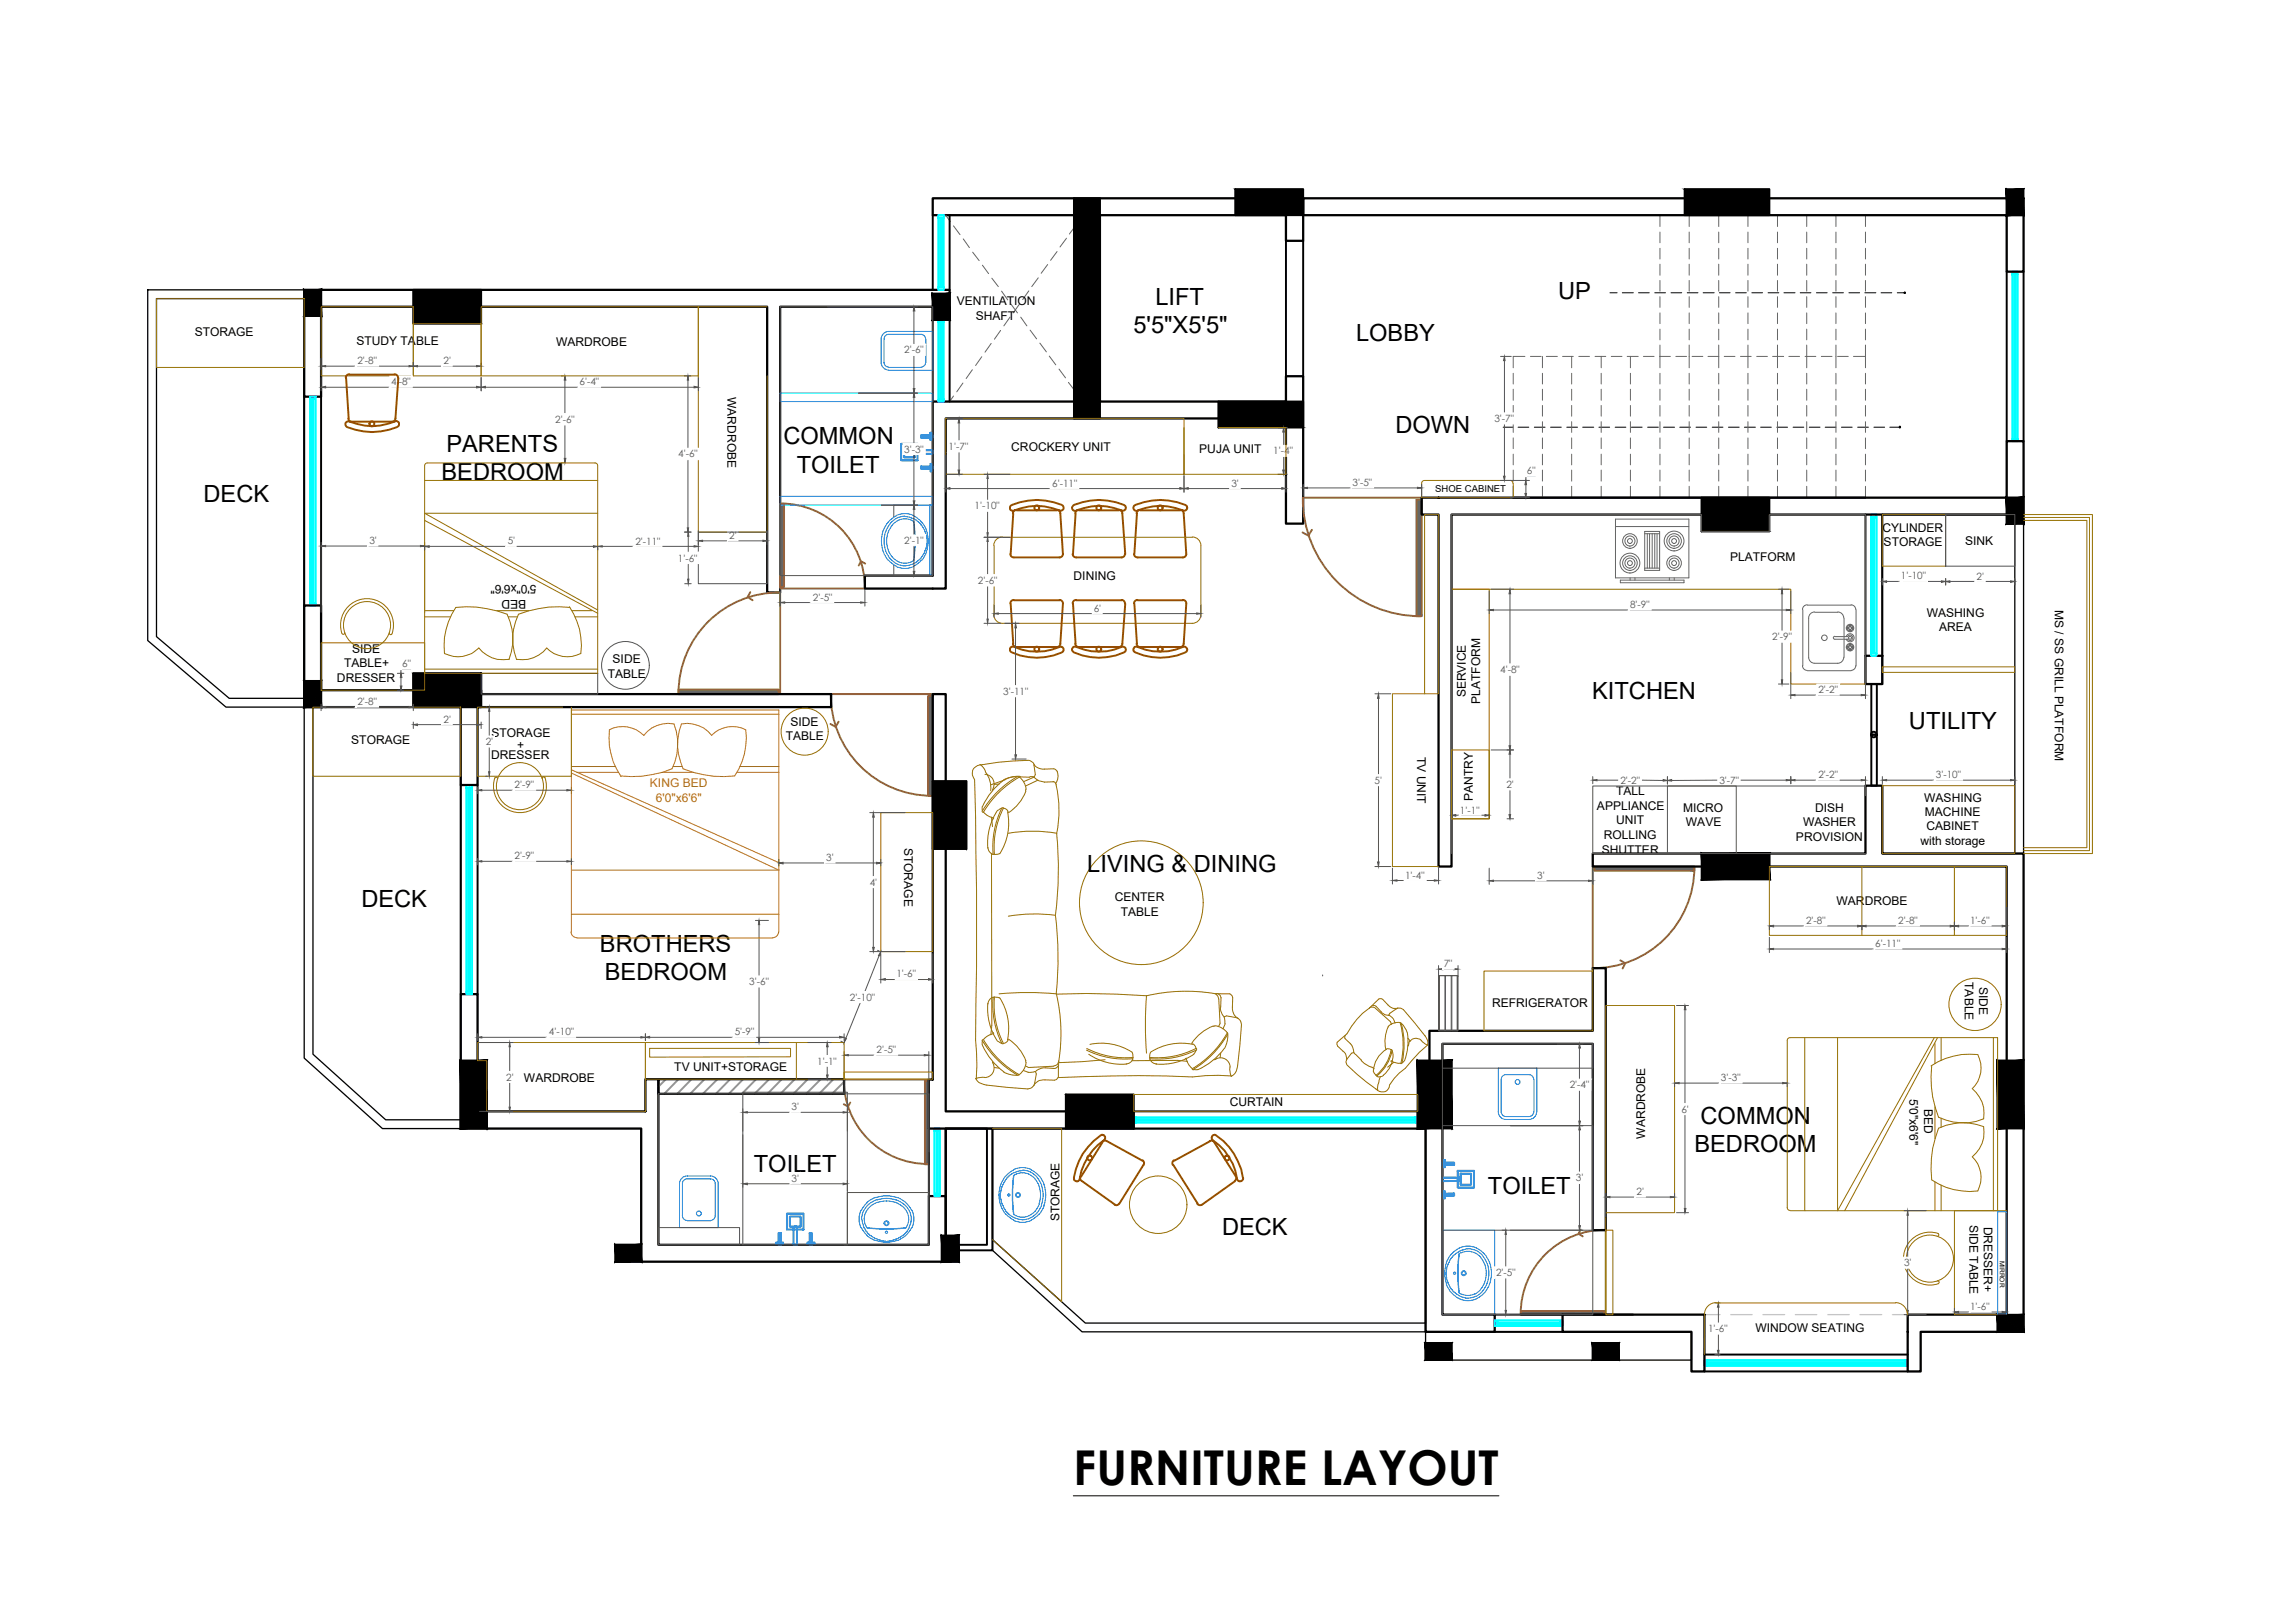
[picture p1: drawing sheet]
<svg xmlns="http://www.w3.org/2000/svg" width="297mm" height="210mm" viewBox="0 0 297 210" stroke-linecap="round" stroke-linejoin="round" font-family="sans-serif">
<defs><g id="words">
<text font-size="6.3" x="140" y="193.6">FURNITURE LAYOUT</text>
<g font-size="3.1">
<text x="150.7" y="39.7">LIFT</text>
<text x="203.2" y="38.9">UP</text>
<text x="147.8" y="43.4">5'5&quot;X5'5&quot;</text>
<text x="176.8" y="44.4">LOBBY</text>
<text x="58.2" y="58.9">PARENTS</text>
<text x="102.2" y="57.9">COMMON</text>
<text x="181.9" y="56.5">DOWN</text>
<text x="26.5" y="65.5">DECK</text>
<text x="57.6" y="62.6">BEDROOM</text>
<text x="103.9" y="61.7">TOILET</text>
<text x="207.6" y="91.1">KITCHEN</text>
<text x="248.9" y="95">UTILITY</text>
<text x="141.8" y="113.7">LIVING &amp; DINING</text>
<text x="47.1" y="118.3">DECK</text>
<text x="78.2" y="124.1">BROTHERS</text>
<text x="78.9" y="127.8">BEDROOM</text>
<text x="221.7" y="146.5">COMMON</text>
<text x="98.3" y="152.8">TOILET</text>
<text x="194" y="155.7">TOILET</text>
<text x="220.9" y="150.2">BEDROOM</text>
<text x="159.3" y="161">DECK</text>
</g>
<g font-size="1.6">
<text x="124.8" y="39.8">VENTILATION</text>
<text x="127.3" y="41.7">SHAFT</text>
<text x="25.4" y="43.8">STORAGE</text>
<text x="46.5" y="44.9">STUDY TABLE</text>
<text x="72.5" y="45.1">WARDROBE</text>
<text x="94.9" y="51.8" transform="rotate(90 94.9 51.8)">WARDROBE</text>
<text x="131.9" y="58.8">CROCKERY UNIT</text>
<text x="156.4" y="59">PUJA UNIT</text>
<text x="245.4" y="69.3">CYLINDER</text>
<text x="245.6" y="71.2">STORAGE</text>
<text x="256.2" y="71.1">SINK</text>
<text x="70" y="76.3" transform="rotate(180 70 76.3)">5'0&quot;x6'6&quot;</text>
<text x="140" y="75.6">DINING</text>
<text x="225.6" y="73.1">PLATFORM</text>
<text x="68.6" y="78.2" transform="rotate(180 68.6 78.2)">BED</text>
<text x="251.2" y="80.5">WASHING</text>
<text x="252.9" y="82.3">AREA</text>
<text x="267.9" y="79.5" transform="rotate(90 267.9 79.5)">MS / SS GRILL PLATFORM</text>
<text x="43.9" y="88.9">DRESSER</text>
<text x="44.9" y="87">TABLE+</text>
<text x="45.9" y="85.1">SIDE</text>
<text x="79.2" y="88.3">TABLE</text>
<text x="79.9" y="86.4">SIDE</text>
<text x="103.1" y="94.6">SIDE</text>
<text x="191.1" y="90.9" transform="rotate(-90 191.1 90.9)">SERVICE</text>
<text x="193" y="91.8" transform="rotate(-90 193 91.8)">PLATFORM</text>
<text x="45.8" y="97.1">STORAGE</text>
<text x="64.1" y="99">DRESSER</text>
<text x="64.1" y="96.1">STORAGE</text>
<text x="67.4" y="97.6">+</text>
<text x="102.4" y="96.5">TABLE</text>
<text x="184.8" y="98.7" transform="rotate(90 184.8 98.7)">TV UNIT</text>
<text x="192.1" y="104.5" transform="rotate(-90 192.1 104.5)">PANTRY</text>
<text x="208.2" y="105.6">APPLIANCE</text>
<text x="210.7" y="103.7">TALL</text>
<text x="210.7" y="107.5">UNIT</text>
<text x="219.5" y="105.8">MICRO</text>
<text x="219.8" y="107.7">WAVE</text>
<text x="235.1" y="107.7">WASHER</text>
<text x="236.7" y="105.8">DISH</text>
<text x="250.9" y="104.5">WASHING</text>
<text x="251" y="106.4">MACHINE</text>
<text x="117.9" y="110.5" transform="rotate(90 117.9 110.5)">STORAGE</text>
<text x="208.9" y="111.3">SHUTTER</text>
<text x="209.1" y="109.4">ROLLING</text>
<text x="234.2" y="109.6">PROVISION</text>
<text x="250.4" y="110.2">with storage</text>
<text x="251.2" y="108.3">CABINET</text>
<text x="145.4" y="117.5">CENTER</text>
<text x="146.1" y="119.4">TABLE</text>
<text x="239.5" y="118">WARDROBE</text>
<text x="194.6" y="131.3">REFRIGERATOR</text>
<text x="256.2" y="128" transform="rotate(90 256.2 128)">TABLE</text>
<text x="258.1" y="128.7" transform="rotate(90 258.1 128.7)">SIDE</text>
<text x="68.3" y="141.1">WARDROBE</text>
<text x="87.9" y="139.6">TV UNIT+STORAGE</text>
<text x="249" y="143.3" transform="rotate(90 249 143.3)">5'0&quot;x6'6&quot;</text>
<text x="160.4" y="144.1">CURTAIN</text>
<text x="214.5" y="148.4" transform="rotate(-90 214.5 148.4)">WARDROBE</text>
<text x="250.9" y="144.6" transform="rotate(90 250.9 144.6)">BED</text>
<text x="138.1" y="159.2" transform="rotate(-90 138.1 159.2)">STORAGE</text>
<text x="256.8" y="159.7" transform="rotate(90 256.8 159.7)">SIDE TABLE</text>
<text x="258.7" y="159.9" transform="rotate(90 258.7 159.9)">DRESSER+</text>
<text x="228.9" y="173.6">WINDOW SEATING</text>
</g>
<g font-size="1.6" fill="#dd6e00">
<text x="84.8" y="102.6">KING BED</text>
<text x="85.5" y="104.5">6'0&quot;x6'6&quot;</text>
</g>
<g font-size="1.3" fill="#545454">
<text x="46.6" y="47.5">2'-8&quot;</text>
<text x="57.8" y="47.5">2'</text>
<text x="117.9" y="46.1">2'-6&quot;</text>
<text x="51" y="50.2">4'-8&quot;</text>
<text x="75.6" y="50.2">6'-4&quot;</text>
<text x="72.4" y="55.1">2'-6&quot;</text>
<text x="88.4" y="59.6">4'-6&quot;</text>
<text x="117.9" y="59">3'-3&quot;</text>
<text x="123.7" y="58.7">1'-7&quot;</text>
<text x="166" y="59.3">1'-4&quot;</text>
<text x="194.9" y="55">3'-7&quot;</text>
<text x="137.2" y="63.4">6'-11&quot;</text>
<text x="160.6" y="63.4">3'</text>
<text x="176.4" y="63.4">3'-5&quot;</text>
<text x="199.1" y="61.8">6&quot;</text>
<text x="48.2" y="70.9">3'</text>
<text x="66.2" y="71">5'</text>
<text x="82.8" y="71">2'-11&quot;</text>
<text x="95.1" y="70.3">2'</text>
<text x="117.9" y="70.9">2'-1&quot;</text>
<text x="127.1" y="66.4">1'-10&quot;</text>
<text x="88.4" y="73.2">1'-6&quot;</text>
<text x="127.5" y="76.1">2'-6&quot;</text>
<text x="247.9" y="75.6">1'-10&quot;</text>
<text x="257.7" y="75.6">2'</text>
<text x="106" y="78.3">2'-5&quot;</text>
<text x="142.6" y="79.7">6'</text>
<text x="212.6" y="79.3">8'-9&quot;</text>
<text x="231.1" y="83.5">2'-9&quot;</text>
<text x="52.5" y="86.9">6&quot;</text>
<text x="195.6" y="87.8">4'-8&quot;</text>
<text x="46.6" y="91.9">2'-8&quot;</text>
<text x="57.8" y="94.3">2'</text>
<text x="130.8" y="90.6">3'-11&quot;</text>
<text x="237.1" y="90.4">2'-2&quot;</text>
<text x="63.3" y="97.2">2'</text>
<text x="237.1" y="101.5">2'-2&quot;</text>
<text x="252.4" y="101.5">3'-10&quot;</text>
<text x="67.1" y="102.8">2'-9&quot;</text>
<text x="179.2" y="102.2">5'</text>
<text x="190.4" y="106.1">1'-1&quot;</text>
<text x="196.4" y="102.7">2'</text>
<text x="211.3" y="102.2">2'-2&quot;</text>
<text x="224.2" y="102.2">3'-7&quot;</text>
<text x="67.1" y="112">2'-9&quot;</text>
<text x="107.7" y="112.3">3'</text>
<text x="113.4" y="115.5">4'</text>
<text x="183.2" y="114.5">1'-4&quot;</text>
<text x="200.4" y="114.6">3'</text>
<text x="235.5" y="120.5">2'-8&quot;</text>
<text x="244.5" y="123.5">6'-11&quot;</text>
<text x="247.5" y="120.5">2'-8&quot;</text>
<text x="256.9" y="120.5">1'-6&quot;</text>
<text x="97.7" y="128.4">3'-6&quot;</text>
<text x="110.8" y="130.5">2'-10&quot;</text>
<text x="116.9" y="127.4">1'-6&quot;</text>
<text x="188.3" y="126.1">7&quot;</text>
<text x="71.6" y="135">4'-10&quot;</text>
<text x="95.8" y="135">5'-9&quot;</text>
<text x="114.3" y="137.3">2'-5&quot;</text>
<text x="66" y="140.9">2'</text>
<text x="106.6" y="138.8">1'-1&quot;</text>
<text x="204.7" y="141.9">2'-4&quot;</text>
<text x="224.4" y="141">3'-3&quot;</text>
<text x="103.2" y="144.8">3'</text>
<text x="219.2" y="145.1">6'</text>
<text x="103.2" y="154.1">3'</text>
<text x="205.5" y="154">3'</text>
<text x="213.4" y="155.9">2'</text>
<text x="195.1" y="166.4">2'-5&quot;</text>
<text x="248.3" y="165.1">3'</text>
<text x="222.7" y="173.7">1'-6&quot;</text>
<text x="256.9" y="170.8">1'-6&quot;</text>
</g>
<text font-size="1.2" x="187.2" y="64.2">SHOE CABINET</text>
<text font-size=".9" x="260.8" y="164.4" transform="rotate(90 260.8 164.4)">MIRROR</text>
</g></defs>
<!-- layer: PL - WALLS -->
<g fill="none" stroke="#c7c8ca" stroke-width=".17">
<path d="M222.3 175.8v3h2M224.3 171.4h-2v3M225.7 171.4h2.8M225.7 178.8h2.8M229.9 171.4h2.8M229.9 178.8h2.8M234.1 171.4h2.8M234.1 178.8h2.8M238.3 171.4h2.8M238.3 178.8h2.8M242.5 171.4h2.9M242.5 178.8h2.9"/>
<path d="M246.8 171.4h2v3M248.8 175.8v3h-2"/>
</g>
<!-- layer: BD-05_WALLS -->
<g fill="none" stroke="#000" stroke-width=".3">
<path d="M41.9 37.8h81.9v3.9h-2.2v-1.7h-19.9v37.2h-1.7v-37.2h-58.1v11.7h-2.2v-11.7M121.6 25.9h48.3v5.5h-2.2v-3.3h-24.3v24.3h24.3v-3.3h2.2v19.2h-2.2v-13.7h-44.4v22.1h-10.5v-1.7h8.8v-22.6h19.6v-24.3h-19.6zM169.9 25.9h94v9.5h-2.2v-7.3h-91.8zM167.7 54.6h.1M39.7 78.9h2.2v11.1h20.8v.5h45.7v1.7h-46.1v10.1h-2.2v-10.1h-20.4zM185.4 64.9h76.3v-7.4h2.2v9.6h-74.6v45.9h-1.7v-45.9h-2.2zM53.9 87.8h8.8v4.4h-8.8zM121.6 90.5h1.7v54.4h24.5v2.2h-26.7v-6.4h.5zM243.2 85.5h2.2v3.7h-2.2zM207.7 111.3h35.5v-8.9h2.2v8.9h18.5v62.3h-13.5v5.2h-1.6v-7.4h12.9v-58.4h-54zM60.1 129.6h2.2v15.3h21.9v-4.2h1.7v21.6h35.2v-6.4h2.2v8.6h-39.7v-17.4h-23.5zM186.4 134.4h21.3v-8.2h1.7v34.2h-1.7v-24.3h-19.6v35.3h6.8v2.2h-9v-26.5h-1v-2.2h1.5z"/>
<path d="M60.1 147.1h.5M85.9 140.7h24.2v1.9h-24.2zM203.8 171.4h18.5v7.4h-1.7v-5.2h-16.8z"/>
</g>
<!-- layer: 0 -->
<g fill="none" stroke="#000" stroke-width=".25">
<path d="M140 25.9h3.4v28.7h-3.4zM161.1 24.7h8.8v3.4h-8.8zM167.7 31.4v17.7M169.9 31.4v17.7M219.7 24.7h11v3.4h-11zM248.4 38.1l-.1 .1M248.4 38.2h.1M158.9 52.4h11v3.3h-11zM247.7 55.6v.1M247.8 55.7h-.1M197.3 64.9h45.9M221.9 64.9h8.8v4.4h-8.8z"/>
<path d="M244 89.2h.7v6.6h-.7zM244 95.8h.7v6.6h-.7zM121.6 101.8h4.4v8.9h-4.4zM123.3 147.1h6.1v15.9h-6.1zM123.3 147.1h5.4v15.2h-5.4zM139 142.7h8.8v4.4h-8.8zM207.7 171.4h5.2"/>
<circle cx="244.3" cy="95.8" r=".36"/>
</g>
<!-- layer: BD-11_DOOR -->
<g fill="#636466" stroke="#636466" stroke-width=".13">
<path d="M184.7 65.1v15.2z"/>
<path d="M184.7 65.1l.7 15.2h-.7z"/>
<path d="M121 90.7v13z"/>
<path d="M121 90.7l.6 13h-.6z"/>
<path d="M198.3 171.4h10.9z"/>
<path d="M198.3 171.4l10.9-.5v.5z"/>
<path d="M88.5 89.9h13z"/>
<path d="M88.5 89.9h13l-13 .6z"/>
<path d="M185.4 65.1v15.2zM184.7 65.1l.7 15.2v-15.2z"/>
<path d="M121.6 90.7v13zM121 90.7l.6 13v-13z"/>
<path d="M207.9 113l13 .5h-13zM207.9 113l13 .5v-.5z"/>
<path d="M120.6 140.9v10.9h.5zM120.6 140.9h.5v10.9z"/>
<path d="M102.2 65.7v10.8h-.5zM101.7 65.7v10.8l.5-10.8z"/>
<path d="M198.3 170.9h10.9zM198.3 170.9v.5l10.9-.5z"/>
<path d="M88.5 90.5h13zM88.5 90.5h13v-.6z"/>
</g>
<g fill="none" stroke="#955d4a" stroke-width=".25">
<path d="M97.8 77.2l-.3 .6 .6 .5M101.7 77.2a13.1 13.1 0 0 0-13.2 13.2M101.7 65.7h.5v10.8h-.5zM101.7 76.7h11.1M101.7 77.2v13.3M101.8 65.6a10.9 10.9 0 0 1 11 11.1M112.8 73.5l-.5-.3-.3 .5M169.9 64.9a15.3 15.3 0 0 0 15.3 15.4M169.9 64.9h15.5M171.1 69.1l-.5 .7-.8-.4M184.7 65.1h.7v15.2h-.7zM88.5 89.9h13v.6h-13z"/>
<path d="M108.3 90.5a13.1 13.1 0 0 0 13.2 13.2M108.4 90.5h13.2M109.3 94.1l-.3 .7-.7-.4M121 90.7h.6v13h-.6zM207.7 113v13.2M207.9 113h13v.5h-13zM220.9 113.1a13.1 13.1 0 0 1-13.2 13.1M211.3 125.2l.6 .4-.3 .7M110 140.7a10.9 10.9 0 0 0 11 11.1M110.1 140.7h11M110.9 143.7l-.3 .6-.6-.3M120.6 140.9h.5v10.9h-.5z"/>
<path d="M198.3 170.9h10.9v.5h-10.9zM206.1 160.3l-.3 .6 .6 .3M209.3 160.3a10.9 10.9 0 0 0-11 11M209.4 160.4v11"/>
</g>
<!-- layer: BD-12_WINDOWS -->
<g fill="none" stroke="#0ff" stroke-width=".25">
<path d="M122.3 28.4h.8v9.1h-.8zM122.3 28.1h.8v.3h-.8zM122.3 37.5h.8v.3h-.8zM122.6 28.4h.3v9.1h-.3zM262.4 35.8h.7v21.4h-.7zM262.4 35.4h.7v.4h-.7zM262.6 35.8h.2v21.4h-.2zM40.4 52h.7v26.6h-.7zM40.4 51.7h.7v.3h-.7zM40.7 52h.2v26.6h-.2zM122.3 42h.8v10.1h-.8zM122.3 41.7h.8v.3h-.8z"/>
<path d="M122.3 52.1h.8v.3h-.8zM122.6 42h.3v10.1h-.3zM262.4 57.2h.7v.3h-.7zM40.4 78.6h.7v.3h-.7zM244 67.4h.7v17.8h-.7zM244 67.1h.7v.3h-.7zM244.2 67.4h.2v17.8h-.2zM244 85.2h.7v.3h-.7zM60.8 102.7h.8v26.6h-.8zM60.8 102.3h.8v.4h-.8zM61 102.7h.3v26.6h-.3zM60.8 129.3h.8v.3h-.8z"/>
<path d="M121.8 147.4h.8v8.2h-.8zM121.8 147.1h.8v.3h-.8zM121.8 155.6h.8v.3h-.8zM122.1 147.4h.2v8.2h-.2zM147.8 145.7h.3v.7h-.3zM148.1 145.7h36.4v.7h-36.4zM148.1 145.9h36.4v.2h-36.4zM184.5 145.7h.4v.7h-.4zM194.9 172.2h.3v.7h-.3zM195.2 172.2h8.2v.7h-8.2zM195.2 172.4h8.2v.2h-8.2zM203.4 172.2h.4v.7h-.4z"/>
<path d="M222.3 177.3h.3v.8h-.3zM222.6 177.3h25.9v.8h-25.9zM222.6 177.6h25.9v.2h-25.9zM248.5 177.3h.3v.8h-.3z"/>
</g>
<g fill="none" stroke="#000" stroke-width=".25">
<path d="M121.6 28.1v9.7M123.8 28.1v9.7M261.7 35.4v22.1M263.9 35.4v22.1M39.7 51.7v27.2M41.9 51.7v27.2M121.6 41.7v10.7M123.8 41.7v10.7M243.2 67.1v18.4M245.4 67.1v18.4M60.1 102.3v27.3M62.3 102.3v27.3"/>
<path d="M121.1 147.1v8.8M123.3 147.1v8.8M147.8 147.1h37.1M147.8 144.9h37.1M194.9 171.4h8.9M194.9 173.6h8.9M222.3 178.8h26.5M222.3 176.6h26.5"/>
</g>
<!-- layer: 0 -->
<g fill="none" stroke="#636466" stroke-width=".13">
<path d="M123.3 28.1l.6 .8M124.3 29.4l.9 1.2M125.6 31.1l.8 1.2M126.8 32.9l.9 1.1M128.1 34.6l.8 1.1M129.3 36.3l.9 1.1M130.6 38l.8 1.1M131.8 39.7l.9 1.1M132.9 39.7l-.8 1.1M134.2 37.9l-.8 1.2M135.4 36.2l-.9 1.2M136.6 34.5l-.8 1.1"/>
<path d="M137.8 32.8l-.8 1.1M139.1 31.1l-.9 1.1M140.3 29.4l-.9 1.1M141.2 28.1l-.5 .7M216.5 28.1v1.4M216.5 30.3v1.4M216.5 32.4v1.4M216.5 34.4v1.5M216.5 36.6v1.4M216.5 38.7v1.4M220.3 28.1v1.4M220.3 30.3v1.4"/>
<path d="M220.3 32.4v1.4M220.3 34.4v1.5M220.3 36.6v1.4M220.3 38.7v1.4M224.1 28.1v1.4M224.1 30.3v1.4M224.1 32.4v1.4M224.1 34.4v1.5M224.1 36.6v1.4M224.1 38.7v1.4M227.9 28.1v1.4M227.9 30.3v1.4"/>
<path d="M227.9 32.4v1.4M227.9 34.4v1.5M227.9 36.6v1.4M227.9 38.7v1.4M231.8 28.1v1.4M231.8 30.3v1.4M231.8 32.4v1.4M231.8 34.4v1.5M231.8 36.6v1.4M231.8 38.7v1.4M235.6 28.1v1.4M235.6 30.3v1.4"/>
<path d="M235.6 32.4v1.4M235.6 34.4v1.5M235.6 36.6v1.4M235.6 38.7v1.4M239.4 28.1v1.4M239.4 30.3v1.4M239.4 32.4v1.4M239.4 34.4v1.5M239.4 36.6v1.4M239.4 38.7v1.4M243.2 28.1v1.4M243.2 30.3v1.4"/>
<path d="M243.2 32.4v1.4M243.2 34.4v1.5M243.2 36.6v1.4M243.2 38.7v1.4M124.3 51.6l-.5 .8M125.6 49.9l-.8 1.2M126.8 48.2l-.8 1.1M128 46.5l-.8 1.2M129.2 44.8l-.8 1.1M130.5 43.1l-.8 1.1M131.7 41.3l-.8 1.2M133.1 41.3l.8 1.2"/>
<path d="M134.3 43l.9 1.2M135.6 44.7l.8 1.2M136.8 46.4l.9 1.2M138.1 48.1l.8 1.2M139.3 49.9l.9 1.1M140.6 51.5l.6 .9M197.3 48.7v1.4M197.3 50.7v1.5M197.3 52.9v1.4M197.3 55v1.4M197.3 57.1v1.4M197.3 59.2v1.4"/>
<path d="M198.8 46.5h-1.5v1.4M199.6 46.5h1.4M201.1 46.5v1.4M201.1 48.7v1.4M201.1 50.7v1.5M201.1 52.9v1.4M201.1 55v1.4M201.1 57.1v1.4M201.1 59.2v1.4M201.6 46.5h1.5M203.8 46.5h1.3M204.9 46.5v1.4"/>
<path d="M204.9 48.7v1.4M204.9 50.7v1.5M204.9 52.9v1.4M204.9 55v1.4M204.9 57.1v1.4M204.9 59.2v1.4M205.9 46.5h1.4M208 46.5h1.4M208.8 46.5v1.4M208.8 48.7v1.4M208.8 50.7v1.5M208.8 52.9v1.4"/>
<path d="M208.8 55v1.4M208.8 57.1v1.4M208.8 59.2v1.4M210.1 46.5h1.4M212.2 46.5h1.4M212.6 46.5v1.4M212.6 48.7v1.4M212.6 50.7v1.5M212.6 52.9v1.4M212.6 55v1.4M212.6 57.1v1.4M212.6 59.2v1.4"/>
<path d="M214.3 46.5h1.4M216.4 46.5h1.4M216.5 40.8v1.4M216.5 42.9v1.4M216.5 45v2.9M216.5 48.7v1.4M216.5 50.7v1.5M216.5 52.9v1.4M216.5 55v1.4M216.5 57.1v1.4M216.5 59.2v1.4M218.5 46.5h1.4"/>
<path d="M220.3 40.8v1.4M220.3 42.9v1.4M220.3 45v2.9M220.3 48.7v1.4M220.3 50.7v1.5M220.3 52.9v1.4M220.3 55v1.4M220.3 57.1v1.4M220.3 59.2v1.4M220.6 46.5h1.4M222.7 46.5h1.4M224.1 40.8v1.4"/>
<path d="M224.1 42.9v1.4M224.1 45v2.9M224.1 48.7v1.4M224.1 50.7v1.5M224.1 52.9v1.4M224.1 55v1.4M224.1 57.1v1.4M224.1 59.2v1.4M224.8 46.5h1.4M226.9 46.5h1.4M227.9 40.8v1.4M227.9 42.9v1.4"/>
<path d="M227.9 45v2.9M227.9 48.7v1.4M227.9 50.7v1.5M227.9 52.9v1.4M227.9 55v1.4M227.9 57.1v1.4M227.9 59.2v1.4M229.1 46.5h1.4M231.1 46.5h1.5M231.8 40.8v1.4M231.8 42.9v1.4M231.8 45v2.9"/>
<path d="M231.8 48.7v1.4M231.8 50.7v1.5M231.8 52.9v1.4M231.8 55v1.4M231.8 57.1v1.4M231.8 59.2v1.4M233.3 46.5h1.4M235.4 46.5h1.4M235.6 40.8v1.4M235.6 42.9v1.4M235.6 45v2.9M235.6 48.7v1.4"/>
<path d="M235.6 50.7v1.5M235.6 52.9v1.4M235.6 55v1.4M235.6 57.1v1.4M235.6 59.2v1.4M237.5 46.5h1.4M239.4 40.8v1.4M239.4 42.9v1.4M239.4 45v2.9M239.4 48.7v1.4M239.4 50.7v1.5M239.4 52.9v1.4"/>
<path d="M239.4 55v1.4M239.4 57.1v1.4M239.4 59.2v1.4M239.6 46.5h1.4M241.7 46.5h1.5M243.2 40.8v1.4M243.2 42.9v1.4M243.2 45v2.9M243.2 48.7v1.4M243.2 50.7v1.5M243.2 52.9v1.4M243.2 55v1.4"/>
<path d="M243.2 57.1v1.4M243.2 59.2v1.4M197.3 61.3v1.4M197.3 63.4v1.5M201.1 61.3v1.4M201.1 63.4v1.5M204.9 61.3v1.4M204.9 63.4v1.5M208.8 61.3v1.4M208.8 63.4v1.5M212.6 61.3v1.4M212.6 63.4v1.5"/>
<path d="M216.5 61.3v1.4M216.5 63.4v1.5M220.3 61.3v1.4M220.3 63.4v1.5M224.1 61.3v1.4M224.1 63.4v1.5M227.9 61.3v1.4M227.9 63.4v1.5M231.8 61.3v1.4M231.8 63.4v1.5M235.6 61.3v1.4M235.6 63.4v1.5"/>
<path d="M239.4 61.3v1.4M239.4 63.4v1.5M243.2 61.3v1.4M243.2 63.4v1.5"/>
</g>
<g fill="none" stroke="#000" stroke-width=".13">
<path d="M209.9 38.2h1M211.5 38.2h1.5M213.7 38.2h1.4M215.8 38.2h1.4M217.9 38.2h1.4M220 38.2h1.4M222.1 38.2h1.4M224.2 38.2h1.4M226.3 38.2h1.4M228.4 38.2h1.4M230.5 38.2h1.4M232.6 38.2h1.5"/>
<path d="M234.7 38.2h1.4M236.9 38.2h1.4M239 38.2h1.4M241.1 38.2h1.4M243.2 38.2h1.4M245.3 38.2h1.4M247.4 38.2h.9M196 55.7h1.3M198 55.7h1.3M200.1 55.7h1.4M202.2 55.7h1.4M204.3 55.7h1.4"/>
<path d="M206.4 55.7h1.4M208.5 55.7h1.4M210.6 55.7h1.4M212.7 55.7h1.4M214.8 55.7h1.4M216.9 55.7h1.5M219 55.7h1.4M221.1 55.7h1.4M223.3 55.7h1.4M225.4 55.7h1.4M227.5 55.7h1.4M229.6 55.7h1.4"/>
<path d="M231.7 55.7h1.4M233.8 55.7h1.4M235.9 55.7h1.4M238 55.7h1.4M240.1 55.7h1.4M242.2 55.7h1.4M244.3 55.7h1.4M246.4 55.7h1.3"/>
</g>
<!-- layer: PL - WALLS -->
<path d="M19.3 37.8h20.4v54.4h-10.2l-10.2-8.7zM20.4 38.9h19.3v52.1h-9.8l-9.5-8zM245.4 67.1v22.1v-22.1h18.5v44.2h-18.5v-8.9v8.9h17.3v-44.2zM39.7 92.2h20.4v54.9h-10.2l-10.2-9.1zM40.8 92.2h19.3v53.8h-9.8l-9.5-8.6zM129.4 147.1h56.5v26.5h-44.8l-11.7-10.6zM129.4 147.1h56.5v25.4h-44.4l-12.1-10.9zM185.9 173.6h34.7v3.7h-34.7z" fill="none" stroke="#000" stroke-width=".17"/>
<!-- layer: FLOATING COLUMN -->
<g fill="#000" stroke="#000" stroke-width=".13">
<path d="M39.7 37.8l2.2 3.4v-3.4zM39.7 37.8l2.2 3.4h-2.2z"/>
<path d="M42 37.7l-.2 .2 .2 3.4zM41.8 37.9l.2 3.4-.2-.2zM39.6 41.3h2.4l-.2-.2zM39.8 41.1h2l-2.2 .2zM39.6 37.7v3.6l.2-.2zM39.6 37.7l.2 .2v3.2zM39.6 37.7l.2 .2 2.2-.2zM39.8 37.9l2.2-.2-.2 .2z"/>
<path d="M53.9 37.8l8.8 4.4v-4.4zM53.9 37.8l8.8 4.4h-8.8z"/>
<path d="M121.6 38.3l2.2 3.4v-3.4zM121.6 38.3l2.2 3.4h-2.2z"/>
<path d="M123.9 38.2l-.2 .2 .2 3.4zM123.7 38.4l.2 3.4-.2-.2zM121.5 41.8h2.4l-.2-.2zM121.5 41.8l.2-.2h2zM121.5 38.2v3.6l.2-.2zM121.5 38.2l.2 .2v3.2zM121.5 38.2l.2 .2 2.2-.2zM121.7 38.4l2.2-.2-.2 .2z"/>
<path d="M261.7 24.7l2.2 3.4v-3.4zM261.7 24.7l2.2 3.4h-2.2z"/>
<path d="M263.9 24.6l-.1 .2 .1 3.3zM263.8 24.8l.1 3.3-.1-.1zM261.6 28.1h2.3l-.1-.1zM261.6 28.1l.1-.1h2.1zM261.6 24.6v3.5l.1-.1zM261.6 24.6l.1 .2v3.2zM261.6 24.6l.1 .2 2.2-.2zM261.7 24.8l2.2-.2-.1 .2z"/>
<path d="M261.7 64.9l2.2 3.4v-3.4zM261.7 64.9l2.2 3.4h-2.2z"/>
<path d="M263.9 64.8l-.1 .2 .1 3.4zM263.8 65l.1 3.4-.1-.2zM261.6 68.4h2.3l-.1-.2zM261.7 68.2h2.1l-2.2 .2zM261.6 64.8v3.6l.1-.2zM261.6 64.8l.1 .2v3.2zM261.6 64.8l.1 .2 2.2-.2zM261.7 65l2.2-.2-.1 .2z"/>
<path d="M39.7 88.8l2.2 3.4v-3.4zM39.7 88.8l2.2 3.4h-2.2z"/>
<path d="M42 88.7l-.2 .2 .2 3.4zM41.8 88.9l.2 3.4-.2-.2zM39.6 92.3h2.4l-.2-.2zM39.6 92.3l.2-.2h2zM39.6 88.7v3.6l.2-.2zM39.6 88.7l.2 .2v3.2zM39.6 88.7l.2 .2 2.2-.2zM39.8 88.9l2.2-.2-.2 .2z"/>
<path d="M80.2 162.2l.1 .2 3.4-.2zM80.3 162.4l3.4-.2-.1 .2zM83.7 162.2l-.1 .2 .1 2.2zM83.6 162.4l.1 2.2-.1-.2zM80.2 164.6h3.5l-.1-.2zM80.3 164.4h3.3l-3.4 .2zM80.2 162.2v2.4l.1-.2zM80.2 162.2l.1 .2v2z"/>
<path d="M80.2 162.3l3.4 2.2v-2.2zM80.2 162.3l3.4 2.2h-3.4z"/>
<path d="M122.8 161.1l2.2 3.4v-3.4zM122.8 161.1l2.2 3.4h-2.2z"/>
<path d="M125.1 161l-.2 .2 .2 3.4zM124.9 161.2l.2 3.4-.2-.2zM122.7 164.6h2.4l-.2-.2zM122.9 164.4h2l-2.2 .2zM122.7 161v3.6l.2-.2zM122.7 161l.2 .2v3.2zM122.7 161l.2 .2 2.2-.2zM122.9 161.2l2.2-.2-.2 .2z"/>
<path d="M185.8 175l.2 .2 3.4-.2zM186 175.2l3.4-.2-.2 .2zM189.2 175.2l.2 2.2v-2.4zM189.2 175.2l.2 2.2-.2-.2zM185.8 177.4h3.6l-.2-.2zM185.8 177.4l.2-.2h3.2zM185.8 175v2.4l.2-.2zM185.8 175l.2 .2v2z"/>
<path d="M185.9 175.1l3.4 2.2v-2.2zM185.9 175.1l3.4 2.2h-3.4z"/>
<path d="M207.6 175l.2 .2 3.4-.2zM207.8 175.2l3.4-.2-.2 .2zM211 175.2l.2 2.2v-2.4zM211 175.2l.2 2.2-.2-.2zM207.6 177.4h3.6l-.2-.2zM207.6 177.4l.2-.2h3.2zM207.6 175v2.4l.2-.2zM207.6 175l.2 .2v2z"/>
<path d="M207.7 175.1l3.4 2.2v-2.2zM207.7 175.1l3.4 2.2h-3.4z"/>
<path d="M260.4 171.4l.1 .1 3.4-.1zM260.5 171.5l3.4-.1-.1 .1zM263.9 171.4l-.1 .1 .1 2.2zM263.8 171.5l.1 2.2-.1-.1zM260.4 173.7h3.5l-.1-.1zM260.5 173.6h3.3l-3.4 .1zM260.4 171.4v2.3l.1-.1zM260.4 171.4l.1 .1v2.1z"/>
<path d="M260.5 171.4l3.4 2.2v-2.2zM260.5 171.4l3.4 2.2h-3.4z"/>
</g>
<path d="M53.9 37.8h8.8v4.4h-8.8z" fill="none" stroke="#000" stroke-width=".25"/>
<!-- layer: 0 -->
<g fill="#000" stroke="#000" stroke-width=".13">
<path d="M140 25.9l3.4 28.7v-28.7zM140 25.9l3.4 28.7h-3.4z"/>
<path d="M161.1 24.7l8.8 3.4v-3.4zM161.1 24.7l8.8 3.4h-8.8z"/>
<path d="M219.7 24.7l11 3.4v-3.4zM219.7 24.7l11 3.4h-11z"/>
<path d="M158.9 52.4l11 3.3v-3.3zM158.9 52.4l11 3.3h-11z"/>
<path d="M221.9 64.9l8.8 4.4v-4.4zM221.9 64.9l8.8 4.4h-8.8z"/>
<path d="M121.6 101.8l4.4 8.9v-8.9zM121.6 101.8l4.4 8.9h-4.4z"/>
<path d="M221.9 111.3l8.8 3.4v-3.4zM221.9 111.3l8.8 3.4h-8.8z"/>
<path d="M230.6 111.3l.2 3.4v-3.5zM230.6 111.3l.2 3.4-.2-.1zM221.8 114.7h9l-.2-.1zM221.8 114.7l.2-.1h8.6zM221.8 111.2v3.5l.2-.1zM221.8 111.2l.2 .1v3.3zM221.8 111.2l.2 .1 8.8-.1zM222 111.3l8.8-.1-.2 .1z"/>
<path d="M60.1 138.3l3.4 8.8v-8.8zM60.1 138.3l3.4 8.8h-3.4z"/>
<path d="M184.9 138.3l4.4 8.8v-8.8zM184.9 138.3l4.4 8.8h-4.4z"/>
<path d="M260.5 138.3l3.4 8.8v-8.8zM260.5 138.3l3.4 8.8h-3.4z"/>
<path d="M60 147.2h3.5l-.1-.1zM60 147.2l.2-.1h3.2zM60 138.2v9l.2-.1zM60 138.2l.2 .2v8.7zM60 138.2l.2 .2 3.3-.2zM60.2 138.4l3.3-.2-.1 .2zM63.5 138.2l-.1 .2 .1 8.8zM63.4 138.4l.1 8.8-.1-.1z"/>
<path d="M139 142.7l8.8 4.4v-4.4zM139 142.7l8.8 4.4h-8.8z"/>
<path d="M184.8 147.2h4.6l-.2-.1zM184.8 147.2l.1-.1h4.3zM184.8 138.2v9l.1-.1zM184.8 138.2l.1 .2v8.7zM184.8 138.2l.1 .2 4.5-.2zM184.9 138.4l4.5-.2-.2 .2zM189.4 138.2l-.2 .2 .2 8.8zM189.2 138.4l.2 8.8-.2-.1z"/>
<path d="M260.4 147.2h3.5l-.1-.1zM260.4 147.2l.1-.1h3.3zM260.4 138.2v9l.1-.1zM260.4 138.2l.1 .2v8.7zM260.4 138.2l.1 .2 3.4-.2zM260.5 138.4l3.4-.2-.1 .2zM263.9 138.2l-.1 .2 .1 8.8zM263.8 138.4l.1 8.8-.1-.1z"/>
</g>
<!-- layer: BD-05_WALLS -->
<path d="M53.9 87.8l8.8 4.4v-4.4zM53.9 87.8l8.8 4.4h-8.8z" fill="#000" stroke="#000" stroke-width=".13"/>
<!-- layer: 0 -->
<g fill="none" stroke="#939598" stroke-width=".25">
<path d="M86.8 140.7l-.9 1M88.5 140.7l-1.9 1.9M90.2 140.7l-1.9 1.9M91.9 140.7l-1.9 1.9M93.6 140.7l-1.9 1.9M95.2 140.7l-1.9 1.9M96.9 140.7l-1.9 1.9M98.6 140.7l-1.9 1.9M100.3 140.7l-1.9 1.9M101.9 140.7l-1.8 1.9M103.6 140.7l-1.8 1.9M105.3 140.7l-1.8 1.9"/>
<path d="M107 140.7l-1.9 1.9M108.7 140.7l-1.9 1.9M110.1 141l-1.6 1.6"/>
</g>
<!-- layer: PL - FURNITURE -->
<g fill="none" stroke="#957000" stroke-width=".13">
<path d="M20.4 38.9h19.3v9h-19.3zM41.9 40h12v9h-12zM62.7 40h28.4v9h-28.4zM100 40h-8.9v29.4h8.9v-20.4M53.9 42.2h8.8v6.8h-8.8zM123.3 54.6h31.1v7.2h-31.1zM154.4 55.7v6.1h13.3v-6.1h-8.8M55.4 62.6h22.5M55.4 79.6h3.7M55.4 67.8l22.5 12.2M55.4 60.7v27.1h22.5v-27.1M55.4 60.7l.2-.3h.2h21.8l.3 .1v.2"/>
<path d="M59.4 79.2a13.9 13.9 0 0 1 6.7 .9 7.1 7.1 0 0 1 .3 5.9 4 4 0 0 1-4-1.5 3.8 3.8 0 0 1-4.4 .7 9.1 9.1 0 0 1 1.4-6zM64.8 79.6h4.2M74.3 79.1a8.7 8.7 0 0 1 1.4 6.1 3.7 3.7 0 0 1-4.4-.7 4.1 4.1 0 0 1-3.9 1.5 7.1 7.1 0 0 1 .2-5.9 14.8 14.8 0 0 1 6.7-.9M74.6 79.6h2.6M77.9 66.9h-22.5l22.5 12.6M129.6 71.1v9.1M130.7 70a1.12 1.12 0 0 0-1.1 1.1M130.7 70h24.8M155.5 70a1.12 1.12 0 0 1 1.1 1.1M156.6 71.1v9a1.12 1.12 0 0 1-1.1 1.2M189.3 67.1h32.6v2.2h8.8v-2.2h12.5v22.1h-9.7v-12.4h-44.2zM189.3 76.8h4.9v30h-4.9z"/>
<path d="M197.3 63l-.1-.2-.3-.2h-11.2l-.3 .2v.2v1.9h11.9v-1.9M245.4 67.1h8.3v6.7h-8.3zM263.9 67.1h8.9v44.2h-8.9M263.9 67.5h8.6v43.4h-8.6M263.9 67.8h8.2v42.7h-8.2M40.8 92.2h19.3v9h-19.3zM41.9 83.8h13.5v6.2h-13.5zM45 82.5l-.2 .2h-.1a3.4 3.4 0 0 1 2.2-4.5 3.4 3.4 0 0 1 4.3 2.5 2.88 2.88 0 0 1-.2 2h-.1l-.1-.2M55.4 80.4h3.3M55.4 87.2h22.5M66.3 80.4h1.1M73.4 92.2h-11.1v9h12.2v-9"/>
<path d="M75 80.4h2.9M127.8 99.7a1.8 1.8 0 0 1 .7 .9M129.6 80.1a1.12 1.12 0 0 0 1.1 1.2M130.7 81.3h24.8M134.8 99.6a1.45 1.45 0 0 0 1.4 .7l1.2-.1 .3 .2 .2 .3M185.8 90.5v-23.4h1.8v23.4h-6v22.5h6M189.3 97.8h4.9v9h-4.9zM245.4 86.9h17.3v.8h-17.3zM64.5 101.4a3.4 3.4 0 0 0 3.3 4.5 3.4 3.4 0 0 0 3.2-4.6h-.2l-.1 .2M64.5 101.4l.3-.1 .1 .3M114.9 105.9h6.7v18.2h-6.7zM128.1 105.7l.1 .2"/>
<path d="M128.1 105.1v.6M128.2 105.9a2.22 2.22 0 0 0 1.4 .7M128.4 101a1.25 1.25 0 0 1 1.1 1.7M128.5 100.6a3.4 3.4 0 0 1 .7 2.5M128.8 110.5a.98 .98 0 0 0 1.5 .8M129.3 111.3v22.4l-.1 1.2M129.3 106.5l.1 1.3M129.5 111.4a11 11 0 0 1 1.2-6.1l.2 .1a10.8 10.8 0 0 0-1.2 6M129.5 106.6v.2M129.6 102.7l-.2 .4M130.1 105.6a7.6 7.6 0 0 0-1.3 5M130.3 102.2l-.6 .1"/>
<path d="M130.7 105.4l-.5 .2M130.8 105.4h.3l.4 .4M130.9 101.7l-1.4 1.3-.8 1-.6 1.2M131.1 101.7l-1.9 .6M131.4 105.8a7.4 7.4 0 0 1-1 5.5M131.5 108.6a18 18 0 0 1 6.3 0M132.6 101.2l-.7 .1-1 .4M132.6 101.3h.3M132.7 101.3a12.7 12.7 0 0 0-4.6 4.4M132.8 101.2l-1.1 .2-.7 .2M132.8 101.2l.2 .1M132.9 101.3a2.31 2.31 0 0 1 .9 1.6"/>
<path d="M132.9 101.3a12.6 12.6 0 0 0-4.7 4.6M133.1 101.3h1.2M133.8 102.9l-.1 .2M133.8 103.2a5.9 5.9 0 0 1-2.3 2.8M134.3 101.3h.5M134.8 101.3l-1.4 .6M135.3 101.7l-1.6 .8M137.3 101.9l.4 .2a14.9 14.9 0 0 1 .1 6.6M137.4 101.9a2.93 2.93 0 0 1-2.6-.6l.2-.3-.2-1.2a.81 .81 0 0 0-.8-.7 35.8 35.8 0 0 0-6.5 .7 1.14 1.14 0 0 0-.4 1.9l.2 14.5-.1 19.4 .2 3.4-.1 1.7M137.6 119.3a20.6 20.6 0 0 0-6.1 .1M137.8 108.6a47.5 47.5 0 0 1-.2 10.7 45 45 0 0 1 .1 10.3M137.9 100.6a1.59 1.59 0 0 1-.3 1.5"/>
<path d="M242.8 113v8.9M245.4 102.4h17.3v8.9h-17.3zM254.8 113v8.9h-24.1v-8.9h31M254.8 113h6.9v8.9h-6.9zM62.3 135.9h21.9v9h-20.7v-6.6h-1.2zM84.2 135.9h25.9v4.8h-25.9zM84.7 136.7h18.4v1.1h-18.4zM103.8 135.9v4.8M110.1 139.8h11.5v.9h-11.5zM128.1 136.3l.6 1.1 .8 1 1.4 1.3M128.1 135.7v.6M128.1 135.7a12.7 12.7 0 0 0 4.6 4.4"/>
<path d="M128.2 135.5l-.1 .2M128.8 130.8a7.6 7.6 0 0 0 1.3 5M129.4 138.4l.2 .4M129.5 130a11.2 11.2 0 0 0 1.1 6M129.5 138.8a1.25 1.25 0 0 1-1.1 1.7M129.5 134.6v.2M129.6 134.8a2.22 2.22 0 0 0-1.4 .7 12.6 12.6 0 0 0 4.7 4.6M129.7 139.2l.6 .1M129.7 130a11.7 11.7 0 0 0 1.1 6.1l-.2-.1M130.2 135.8l.5 .2M130.3 129.6a40.3 40.3 0 0 1 7.4 0M130.3 130.1a.99 .99 0 0 0-1.5 .8"/>
<path d="M130.4 130.1a7.4 7.4 0 0 1 1 5.5M130.9 139.8l.6 .2 1.1 .2M131.5 135.6l-.4 .4h-.3M131.5 135.5a5.9 5.9 0 0 1 2.3 2.8M133.4 139.6l.7 .2M133.7 138.3l.1 .2M133.8 138.5a2.31 2.31 0 0 1-.9 1.6M135 139.7l-.9 .1M137.7 129.6a22.6 22.6 0 0 1 .4 8.7M137.8 129.6l3.8-.1 7.9 .3M138 138.9l-.2 .3-.3 .1-1.4-.1-.9 .4-.2 .1 .1 .3-.2 1.4-.4 .4-.3 .1a43.7 43.7 0 0 1-5.9-.5 1.29 1.29 0 0 1-1-.7M138 138.3v2.1l-.2 .3-.3 .1h-1.5a1.41 1.41 0 0 0-1.2 .7"/>
<path d="M138 138.3a.73 .73 0 0 1-.7 .7l-3.2 .2-.4-.2M141.7 136.9a11.2 11.2 0 0 0 6 1.1M141.7 136.7a11.1 11.1 0 0 0 6.1 1.2M142 137.4a7.6 7.6 0 0 0 4.9 1.3M142.1 136.2a7.4 7.4 0 0 1 5.5 1l.1 .3v.6M144.1 138.2l-6.1 .3M147.6 138.3l6-.1 1.2 .2M147.7 138.1a.99 .99 0 0 1-.9 .6M149.9 138.1a.99 .99 0 0 0 .9 .6M150 137.2l-.1 .6v.3M154.7 137.9a2.22 2.22 0 0 0 .8 1.4M154.7 138h-.1"/>
<path d="M155.5 136.1l.4 .3v.3a11.1 11.1 0 0 1-6 1.2M155.5 136.2a7.4 7.4 0 0 0-5.5 1M155.6 139.4h.6M155.7 137.4a7.6 7.6 0 0 1-5 1.3M155.7 137.4l.3-.5a11.2 11.2 0 0 1-6 1.1M156 136.7v.2M158.2 133.8a5.9 5.9 0 0 0-2.8 2.2M158.2 129.5a22.6 22.6 0 0 0-8.7 .3 48.6 48.6 0 0 0 0 7.5M158.2 129.5l2.2 .1 .3 .2v.3a3.7 3.7 0 0 0 .1 2l.3 .4 .4 .3M158.2 129.5a.82 .82 0 0 1 .7 .7l.2 3.3-.2 .3M158.3 138.2a1.59 1.59 0 0 1 1.8 .1 1.19 1.19 0 0 1 .3 1.1l.1 .9M158.4 133.8h-.2"/>
<path d="M158.4 133.7a2.31 2.31 0 0 1 1.6 .9M158.8 129.6l.3 .2 .1 .3-.1 1.4 .4 .9 .1 .2 .3-.2 1.4 .3 .4 .3 .1 .4a39.2 39.2 0 0 1-.6 6.2l-.2 .3-.4 .4M159.2 137.3l-.1 .6M159.6 132.6l.1 .9M159.7 136.7l-.9 .9-1 .9-1.6 1M159.7 136.7l.3-1.1 .1-.8-.1-.1a12.5 12.5 0 0 1-4.6 4.6l.3 .2M159.8 133.5l-.3 .6M160.1 134.9a12.7 12.7 0 0 1-4.5 4.5M175.4 135l-.1 .3a3.2 3.2 0 0 1 1.1 1.3l.1 .6-.3 .1-.6 .8a.62 .62 0 0 0 .1 .8 27 27 0 0 0 4.2 3.4 .91 .91 0 0 0 1.3-.8l.6-.9 .7-.7 .8-.6 1.8-2.1 1-.9M176.5 137.2l.3 .3M176.8 137.5l.7 .7M177.5 138.2l.1 .2"/>
<path d="M177.6 138.4l.6 .4 .7 .3M178.6 131.4a9.3 9.3 0 0 0-3 3.4l-1.2 1.1-.1 .3 .1 .2a2.51 2.51 0 0 1 1.1 1.2l.1 .6M178.6 131.4l1.2-1.2h.3l.2 .1a3.3 3.3 0 0 0 1.2 1.1l.2 .1 .6-.1M178.6 131.4a.62 .62 0 0 1 .8 .1l1.9 1.7 .1 .3M178.9 131.1h.3l.2 .1a2.9 2.9 0 0 0 1.2 1.1l.5 .1 .1-.3 1.1-.7 .6 .2 2.9 3.4a1.41 1.41 0 0 1 .3 1.3M178.9 139.1l.3 .2M179.1 139.7l.5 .6M180.8 136.8l.2-.1 .4 .2M180.8 136.8a3.5 3.5 0 0 0-1.7 2.9M181 133.9a4.8 4.8 0 0 0-.3 2.9M181.1 132.3l.5 .5M181.1 133.7l-.1 .2"/>
<path d="M181.4 138.3a1.8 1.8 0 0 0 1.2 .3M181.4 138.3v.1M181.5 137l.1 .4M181.5 137a5.6 5.6 0 0 1-2 3.3M181.5 137v-.1a6.1 6.1 0 0 1-2.1 3.3M181.7 137.4a3.5 3.5 0 0 1-1.3 2.8M181.7 132.8l.2 .6M181.7 138.5l-.8 .6M182.5 133.3l.2 .1M182.6 133.3a10.2 10.2 0 0 1 .1 5.3M182.6 133.3a1.88 1.88 0 0 0-1.5 .4M182.7 133.4l.5 .6 .3 .6"/>
<path d="M182.7 133.5a10.2 10.2 0 0 1 .1 5.1l.3-.3M182.8 138.6h-.2M183.5 134.7a7.2 7.2 0 0 1-.4 3.6M183.6 135.4l.3 .3M183.7 136a1.03 1.03 0 0 1 1.8-.2l.6 .4M183.7 136l-.1 .4M207.7 126.2v8.2h-14.2v-7.8h14.2M233 135.7v21.7l.1 .2 .3 .2M233.4 135.3l-.3 .2-.1 .1M233.4 135.3h27.1v22.5h-27.1M235.3 135.3v22.5M239.6 135.3v22.5l12.6-22.5"/>
<path d="M251.9 138.9a14 14 0 0 0 .9 6.8 7.4 7.4 0 0 0 5.9 .2 4.1 4.1 0 0 0-1.5-4 3.7 3.7 0 0 0 .7-4.4 9.3 9.3 0 0 0-6.1 1.5M252.3 136v2.7M252.6 135.3l-12.1 22.5M253.1 135.3v2.9M259.9 135.3v22.5M128.4 140.5h-.6l-.6 .1M129.4 147.1h9v22.6l-9-8.1M132.9 140.1l-.3 .1M147.8 142.7h37.1v2.2h-37.1zM160.6 140.3l-3.4-.1-1.7 .2a181.4 181.4 0 0 0-17.5 .1M179.8 141.2l-.1 .3v.6M180 140.4l-.2 .8"/>
<path d="M180.4 140.2l-.6 .2-.3-.1M209.4 158.1h9v-27h-9v29.3M252.3 144.3v4.1M252.3 154.1v3.7M252.8 147.1a7.4 7.4 0 0 1 5.9-.2 4.1 4.1 0 0 1-1.5 3.9 3.7 3.7 0 0 1 .7 4.5 8.7 8.7 0 0 1-6-1.5 14 14 0 0 1 .9-6.7zM253.1 145.8v1.2M253.1 154.5v3.3M209.4 160.4h.9v11h-.9zM222.3 171.4v5.2M223.8 169.8a1.54 1.54 0 0 0-1.5 1.6M223.8 169.9h23.4M247.2 169.8a1.54 1.54 0 0 1 1.5 1.6"/>
<path d="M248.8 171.4h.1M252.7 160.8l.1 .3-.2 .1M252.7 160.8a3.4 3.4 0 0 0-4.5 3.3 3.4 3.4 0 0 0 4.6 3.2v-.2l-.2-.1M260.5 171.4h-5.7v-13.6h6.9v13.6"/>
<circle cx="47.9" cy="81.5" r="3.1"/>
<circle cx="104.9" cy="95.4" r="3.1"/>
<circle cx="67.8" cy="102.5" r="3.1"/>
<circle cx="148.8" cy="117.7" r="8.1"/>
<circle cx="257.5" cy="130.9" r="3.4"/>
<circle cx="151" cy="157.1" r="3.7"/>
<circle cx="251.7" cy="164.1" r="3.1"/>
</g>
<!-- layer: PL -  DIMENSIONS -->
<g fill="none" stroke="#545454" stroke-width=".13">
<path d="M101.7 40h19.9v35h-19.9zM107.9 40h11.7M41.9 46.7v1.5M41.9 49.2v1.8M42.5 50.5h19.6M42.5 47.7h10.8M53.9 47.3v.3M54.4 47.7h7.7M62.7 47.3v.3M62.7 49.2v1.8M63.3 50.5h27.2M73.2 49h.2"/>
<path d="M73.7 49.6v4.3M73.7 55.4v4.4M89.2 49h.9M89.7 49.6v8.8M89.7 59.9v8.9M91.1 49.2v1.8M111.9 51.3h7.7M119.2 40.5v4.4M119.2 46.3v4.4M119.2 51.8v6M119.2 59.3v6M123.3 59.3v4.9"/>
<path d="M123.5 54.6h2M125.1 55.1v2.4M125.1 58.9v2.4M154.4 59.3v4.9M166.6 55.7h1.3M167.4 56.3v1.8M167.4 59.5v1.8M195.7 46.5h1.4M196.2 47v6.8M196.2 55.3v6.8M41.9 70.7v9.1M42.5 71.2h12.3"/>
<path d="M55.4 70.7v9.1M56 71.2h21.4M73.2 60.4h.2M77.9 71.2v.5M78.5 71.2h12M89.2 69.4h.9M89.3 76.1h.8M89.7 69.9v2.1M89.7 73.5v2M91.1 69.4h8.9v6.7h-8.9zM91.1 69.2v1.8M91.6 70.5h7.9"/>
<path d="M100 69.2v1.8M101.7 76.9v2.1M102.3 78.6h9.9M112.8 76.9v2.1M114.9 65.9h4.7M116.5 67.5v-1.6h5.1v9.1h-5.1v-1.3M118.3 75h1.3M119.2 66.4v3.4M119.2 71.1v3.4M123.5 61.8h2M123.9 63.7h29.9M128.3 61.8h3.4"/>
<path d="M128.3 70h3.4M128.8 62.4v2.8M128.8 66.7v2.8M128.8 70.6v4.3M128.8 76.4v4.3M129.6 78.9v1.6M130.2 80h25.8M154.9 63.7h12.2M156.6 78.9v1.6M166.6 61.8h1.3M167.7 62.1v2.1M169.9 63.1v1.5"/>
<path d="M170.5 63.6h14.3M185.4 63.1v1.5M194.2 77.1v2.9M194.4 76.8h3M194.7 79.5h38.2M195.7 62.6h3.7M196.9 77.4v9.2M196.9 64.9h2.5M199 63.2v1.1M200.2 62.1h-1.2v.5M231.9 76.8h1.4M232.4 77.4v4.9"/>
<path d="M233.5 77.1v2.9M245.4 75.4v.9M246 75.8h7.2M253.7 67.1h9v6.7h-9zM253.7 75.4v.9M254.3 75.8h7.9M262.7 75.4v.9M41.9 91.8v.9M42.5 92.2h10.8M51.8 90h.9M51.8 87.8h.9M52.3 88.3v1.1"/>
<path d="M53.6 87.2h-1.3v.6M53.9 91.8v.9M53.9 94.1v.9M54.4 94.5h7.7M62.7 87.8h15.2v2.7h-15.2zM62.7 94.1v.9M63.3 92.2h.2M63.8 92.7v3.3M63.8 97.4v3.2M128.3 81.3h2.2M131 81.3h1.9M132 99h1.8"/>
<path d="M132.4 81.9v7.5M132.4 90.8v7.6M179.3 90.5h2.1M179.7 91v10M194.4 97.8h3M196.9 88v9.2M196.9 98.3v3.2M231.9 89.2h1.4M232.4 83.7v4.9M233.5 87.7v3.4M234.1 90.6h8.6M243.2 89.2v-22.1h-12.5v2.2h-8.8v-2.2h-32.6v44.2"/>
<path d="M243.2 87.7v3.4M62.3 102.6v.9M62.3 111.9v.9M62.8 103h11.1M62.8 112.3h11.1M63.3 101.2h.2M74.5 102.6v.9M74.5 111.9v.9M101.6 112v.9M102.1 112.5h12.2M113.4 105.9h4.6M113.9 106.5v7.8"/>
<path d="M113.9 115.7v7.8M114.9 112v.9M179.3 113h2.1M179.7 102.4v10M181.6 113.2v2.1M182.2 114.8h4.8M187.6 113.2v2.1M189.3 106.2v.6M189.8 106.3h3.8M194.2 106.2v.6M194.2 113.2v2.1M194.7 114.8h12.4"/>
<path d="M196.5 106.8h.9M196.9 103v3.2M207.7 111.3h9.7v-8.8h9v8.8h-9M207.7 101.2v1M207.7 113.2v2.1M207.7 111.3h35.5M208.2 101.7h2.9M214 101.7l2.9 .1M217.4 101.2v1M224 101.7l-6 .1M226.9 101.7h6M233.5 101.2v1"/>
<path d="M234.1 101.7h8.6M243.2 102.5h-35.5v8.8M243.2 101.2v2.5M245.4 101.2v1M246 101.7h16.2M261.7 118.3v2.9M262.7 101.2v1M62.3 134.8v.9M62.5 135.9h4.4M62.8 135.2h20.8M66.5 136.5v3.2M84.2 134.8v.9"/>
<path d="M84.7 135.2h24.8M98.5 135.9h1.7M98.5 120h1.7M99 120.6v6.6M99 128.7v6.7M105.4 135.9h3M107.9 136.5v1.1M107.9 139v1.2M109.6 135.7l.3 .1M110.1 134.8v.9M110.1 137.1v5.3M110.6 137.6h9.9"/>
<path d="M112.2 130.7l-1.9 4.7M113.4 124.1h4.6M114.4 123.9l.2 .1M114.6 124.6l-1.8 4.7M114.9 124.3v3.9M115.4 127.7h5.7M121.1 137.1v13.1M121.6 124.3v3.9M172.5 127.2h.1M187.6 127.2h.1v7.2h-.1zM187.6 125.9v1.4M187.7 127.2h2.3v7.2h-2.3z"/>
<path d="M187.7 127.2h.7v7.2h-.7zM188.1 136.1h19.6v3.2h-19.6zM188.1 136.1h19.6v35.3h-19.6zM188.1 126.4h1.5M188.5 127.2h.7v7.2h-.7zM189.3 127.2h.7v7.2h-.7zM190 127.2h.1v7.2h-.1zM190.1 125.9v1.4M203.1 136.1h3.3M206 136.6v4.1M218.6 131.1h1.6M219.7 131.6v12.3"/>
<path d="M230.7 120.8v.4M230.7 122.2v2M231.3 123.7h29.8M231.3 120.7h10.9M242.8 120.8v.4M243.3 120.7h11M254.8 120.2v1M255.4 120.7h5.7M261.7 122.2v2M62.5 144.9h4.4M66.5 141.1v3.2M85.9 142.6h35.2v19.7h-35.2z"/>
<path d="M96.9 142.4h13.6v19.9h-13.6zM96.9 144.6v2.9M96.9 147.9v6.9M97.5 145h12.4M97.5 154.3h12.4M105.4 140.7h3M110.5 144.6v2.9M110.5 153.9v1.4M188.1 146.8h19.6v13.6h-19.6zM196.9 146.8h9.5M206 142.1v4.1M206 147.3v5.5"/>
<path d="M206 154.3v5.5M209.4 155.6v3.1M209.9 156.1h7.9M218.4 141.4v.3M218.4 155.6v.3M218.6 158.1h1.6M218.9 141.2h13.6M219.7 145.3v12.3M233 141.4v.3M248.3 157.8h2.9M248.8 158.4v5.5M85.9 160h10.5v2.3h-10.5z"/>
<path d="M110.1 162.3h11v-6.8h-10.6v6.8M195.2 171.4h1.6M195.9 160.4h.6M196.3 160.9v4.3M196.3 166.6v4.2M196.9 160.4h9.5M223.6 176.6h.7M223.6 169.9h.7M224.1 170.4v2.1M224.1 173.9v2.2M248.3 171.4h2.9M248.8 165.3v5.5"/>
<path d="M254.8 170.6v.6M255.4 171.1h5.7M261.7 170.6v.6"/>
<circle cx="81.6" cy="86.7" r="3.1"/>
</g>
<!-- layer: PL - FURNITURE -->
<g fill="none" stroke="#636466" stroke-width=".13">
<path d="M210.7 67.7h9.5v7.6h-9.5zM210.7 68.7h9.5M211.3 75.6h8.3v.4h-8.3zM212.6 75.3v.3M213.2 75.3v.3M214.5 69.3h1.9v5.1h-1.9zM214.5 74.1h1.9M214.5 69.6h1.9M214.8 69.6v4.5M215.1 69.6v4.5M215.4 69.6v4.5M215.8 69.6v4.5"/>
<path d="M216.1 69.6v4.5M217.7 75.3v.3M218.3 75.3v.3M235.1 79.5v7.3M235.6 78.9a.61 .61 0 0 0-.6 .6M235.7 78.9h5.7M236.6 79.8a.78 .78 0 0 0-.8 .8M236.6 79.8h3M239.6 79.8a.78 .78 0 0 1 .8 .8M241.4 78.9a.61 .61 0 0 1 .6 .6M242 79.5v7.3M235 86.8a.61 .61 0 0 0 .6 .6"/>
<path d="M235.7 87.4h5.7M235.8 80.6v5.1a.78 .78 0 0 0 .8 .8h3M239.2 83l-.1 .1 .1 .2M239.3 83h1.7M239.3 83.3h1.7M240.4 85.7a.78 .78 0 0 1-.8 .8M240.5 80.6v5.1M240.7 83a.53 .53 0 0 1 .9-.3 .53 .53 0 0 1 0 .9 .53 .53 0 0 1-.9-.3M240.9 84.5l.2 .2M240.9 82l.2 .2M240.9 83a.36 .36 0 0 1 .6-.1 .36 .36 0 0 1 0 .5 .36 .36 0 0 1-.6-.1M241 81.9h.1"/>
<path d="M241 84.4h.1M241.1 84l-.2 .3M241.1 81.5l-.2 .3M241.2 81.6v.1M241.2 82.1v.1M241.2 84.1v.1M241.2 84.6v.1M241.3 81.6v.1M241.3 82.1v.1M241.3 84.1v.1M241.3 84.6v.1M241.3 81.5l.3 .3"/>
<path d="M241.3 84l.3 .3M241.4 81.9h.1M241.4 84.4h.1M241.6 84.5l-.3 .2M241.6 82l-.3 .2M242 86.8a.61 .61 0 0 1-.6 .6"/>
<circle cx="212.5" cy="73.4" r=".32"/>
<circle cx="212.5" cy="70.5" r=".32"/>
<circle cx="212.5" cy="70.5" r=".66"/>
<circle cx="212.5" cy="73.4" r=".66"/>
<circle cx="212.5" cy="73.4" r=".95"/>
<circle cx="212.5" cy="70.5" r=".95"/>
<circle cx="212.5" cy="73.4" r="1.29"/>
<circle cx="218.3" cy="73.4" r=".32"/>
<circle cx="218.3" cy="70.5" r=".32"/>
<circle cx="218.3" cy="73.4" r=".66"/>
<circle cx="218.3" cy="70.5" r=".66"/>
<circle cx="218.3" cy="70.5" r=".95"/>
<circle cx="218.3" cy="73.4" r=".95"/>
<circle cx="218.3" cy="70.5" r="1.29"/>
<circle cx="237.9" cy="83.1" r=".36"/>
<circle cx="240.9" cy="81.9" r=".11"/>
<circle cx="240.9" cy="84.4" r=".11"/>
<circle cx="241.2" cy="84.7" r=".11"/>
<circle cx="241.2" cy="84" r=".11"/>
<circle cx="241.2" cy="81.5" r=".11"/>
<circle cx="241.2" cy="82.2" r=".11"/>
<circle cx="241.2" cy="81.9" r=".19"/>
<circle cx="241.2" cy="84.4" r=".19"/>
<circle cx="241.2" cy="83.1" r=".19"/>
<circle cx="241.2" cy="81.9" r=".49"/>
<circle cx="241.2" cy="84.4" r=".49"/>
<circle cx="241.6" cy="81.9" r=".11"/>
<circle cx="241.6" cy="84.4" r=".11"/>
</g>
<!-- layer: PL -  DIMENSIONS -->
<g fill="#545454" stroke="#545454" stroke-width=".13">
<path d="M261.1 123.6l.6 .1-.6 .1z"/>
<path d="M230.7 123.7l.6-.1v.2z"/>
<path d="M124.9 61.3h.2v.5z"/>
<path d="M125.1 54.6v.5h-.2z"/>
<path d="M123.3 63.7l.6-.1v.2z"/>
<path d="M153.8 63.6l.6 .1-.6 .1z"/>
<path d="M112.2 78.5l.6 .1h-.6z"/>
<path d="M101.7 78.6l.6-.1v.1z"/>
<path d="M41.9 71.2l.6-.1v.2z"/>
<path d="M54.8 71.1l.6 .1-.6 .1z"/>
<path d="M77.9 71.2l.6-.1v.2z"/>
<path d="M90.5 71.1l.6 .1-.6 .1z"/>
<path d="M91.1 70.5l.5-.1v.2z"/>
<path d="M99.5 70.4l.5 .1-.5 .1z"/>
<path d="M128.7 80.7h.2l-.1 .6z"/>
<path d="M128.8 70l.1 .6h-.2z"/>
<path d="M129.6 80l.6-.1v.2z"/>
<path d="M156 79.9l.6 .1-.6 .1z"/>
<path d="M73.6 59.8h.2l-.1 .6z"/>
<path d="M73.7 49l.1 .6h-.2z"/>
<path d="M207.7 101.7l.5-.1v.2z"/>
<path d="M216.9 101.6l.5 .2h-.5z"/>
<path d="M233.5 101.7l.6-.1v.2z"/>
<path d="M242.7 101.6l.5 .1-.5 .1z"/>
<path d="M217.4 101.8l.6-.2v.2z"/>
<path d="M232.9 101.6l.6 .1-.6 .1z"/>
<path d="M248.7 170.8h.1v.6z"/>
<path d="M248.8 157.8v.6h-.1z"/>
<path d="M217.8 156l.6 .1-.6 .1z"/>
<path d="M209.4 156.1l.5-.1v.2z"/>
<path d="M223.9 176.1h.3l-.1 .5z"/>
<path d="M224.1 169.9l.1 .5h-.3z"/>
<path d="M230.7 120.7l.6-.1v.2z"/>
<path d="M242.2 120.6l.6 .1-.6 .1z"/>
<path d="M242.8 120.7l.5-.1v.2z"/>
<path d="M254.3 120.6l.5 .1-.5 .1z"/>
<path d="M254.8 120.7l.6-.1v.2z"/>
<path d="M261.1 120.6l.6 .1-.6 .1z"/>
<path d="M194.2 79.5l.5-.1v.2z"/>
<path d="M232.9 79.4l.6 .1-.6 .1z"/>
<path d="M232.4 76.8l.1 .6h-.2z"/>
<path d="M232.3 88.6h.2l-.1 .6z"/>
<path d="M233.5 90.6l.6-.1v.2z"/>
<path d="M242.7 90.5l.5 .1-.5 .1z"/>
<path d="M167.3 61.3h.2l-.1 .5z"/>
<path d="M167.4 55.7l.1 .6h-.2z"/>
<path d="M62.1 50.4l.6 .1-.6 .1z"/>
<path d="M41.9 50.5l.6-.1v.2z"/>
<path d="M62.7 50.5l.6-.1v.2z"/>
<path d="M90.5 50.4l.6 .1-.6 .1z"/>
<path d="M96.9 145l.6-.1v.2z"/>
<path d="M109.9 144.9l.6 .1-.6 .1z"/>
<path d="M205.9 159.8h.2l-.1 .6z"/>
<path d="M206 146.8l.1 .5h-.2z"/>
<path d="M169.9 63.6l.6-.1v.2z"/>
<path d="M184.8 63.5l.6 .1-.6 .1z"/>
<path d="M198.8 64.3h.3l-.1 .6z"/>
<path d="M199 62.6l.1 .6h-.3z"/>
<path d="M196 62.1h.3l-.1 .5z"/>
<path d="M196.2 46.5l.1 .5h-.3z"/>
<path d="M110.1 137.6l.5-.1v.2z"/>
<path d="M120.5 137.5l.6 .1-.6 .1z"/>
<path d="M96.9 154.3l.6-.1v.3z"/>
<path d="M109.9 154.2l.6 .1-.6 .2z"/>
<path d="M119.1 50.7h.2l-.1 .6z"/>
<path d="M119.2 40l.1 .5h-.2z"/>
<path d="M196.3 160.4l.1 .5h-.1z"/>
<path d="M196.3 170.8h.1l-.1 .6z"/>
<path d="M205.9 146.2h.2l-.1 .6z"/>
<path d="M206 136.1l.1 .5h-.2z"/>
<path d="M128.7 69.5h.2l-.1 .5z"/>
<path d="M128.8 61.8l.1 .6h-.2z"/>
<path d="M132.4 81.3l.1 .6h-.2z"/>
<path d="M132.3 98.4h.2l-.1 .6z"/>
<path d="M254.8 171.1l.6-.1v.2z"/>
<path d="M261.1 171l.6 .1-.6 .1z"/>
<path d="M154.4 63.7l.5-.1v.2z"/>
<path d="M167.1 63.6l.6 .1-.6 .1z"/>
<path d="M189.3 106.3l.5-.1v.2z"/>
<path d="M193.6 106.2l.6 .1-.6 .1z"/>
<path d="M196.9 76.8l.1 .6h-.2z"/>
<path d="M196.8 97.2h.2l-.1 .6z"/>
<path d="M194.2 114.8h.5v.1z"/>
<path d="M207.1 114.8h.6l-.6 .1z"/>
<path d="M219.7 131.1l.1 .5h-.2z"/>
<path d="M219.6 157.6h.2l-.1 .5z"/>
<path d="M53.9 47.7h.5v.1z"/>
<path d="M62.1 47.7h.6l-.6 .1z"/>
<path d="M53.3 47.7h.6l-.6 .1z"/>
<path d="M41.9 47.7h.6v.1z"/>
<path d="M119.2 51.3l.1 .5h-.2z"/>
<path d="M119.1 65.3h.2l-.1 .6z"/>
<path d="M119.2 65.9l.1 .5h-.2z"/>
<path d="M119.1 74.5h.2l-.1 .5z"/>
<path d="M83.6 135.2h.6l-.6 .1z"/>
<path d="M62.3 135.2h.5v.1z"/>
<path d="M62.3 103l.5-.1v.2z"/>
<path d="M73.9 102.9l.6 .1-.6 .1z"/>
<path d="M63.8 92.2l.1 .5h-.2z"/>
<path d="M63.7 100.6h.2l-.1 .6z"/>
<path d="M114.9 127.7l.5-.1v.2z"/>
<path d="M121.1 127.6l.5 .1-.5 .1z"/>
<path d="M84.2 135.2l.5-.1v.2z"/>
<path d="M109.5 135.1l.6 .1-.6 .1z"/>
<path d="M66.5 135.9v.6h-.1z"/>
<path d="M66.4 144.3h.1v.6z"/>
<path d="M99 120l.1 .6h-.2z"/>
<path d="M98.9 135.4h.2l-.1 .5z"/>
<path d="M110.2 135.4h.2l-.3 .5z"/>
<path d="M114.9 124.1l-.1 .5h-.2z"/>
<path d="M113.8 123.5h.2l-.1 .6z"/>
<path d="M113.9 105.9l.1 .6h-.2z"/>
<path d="M245.4 101.7l.6-.1v.2z"/>
<path d="M262.2 101.6l.5 .1-.5 .1z"/>
<path d="M107.8 140.2h.2l-.1 .5z"/>
<path d="M107.9 135.9l.1 .6h-.2z"/>
<path d="M218.4 141.2l.5-.1v.2z"/>
<path d="M232.5 141.1l.5 .1-.5 .1z"/>
<path d="M181.6 114.8l.6-.1v.2z"/>
<path d="M187 114.7l.6 .1-.6 .1z"/>
<path d="M179.6 112.4h.2l-.1 .6z"/>
<path d="M179.7 90.5l.1 .5h-.2z"/>
<path d="M187.6 126.4l.5-.1v.1z"/>
<path d="M189.6 126.3l.5 .1h-.5z"/>
<path d="M253.7 75.8l.6-.1v.2z"/>
<path d="M262.2 75.7l.5 .1-.5 .1z"/>
<path d="M253.2 75.7l.5 .1-.5 .1z"/>
<path d="M245.4 75.8l.6-.1v.2z"/>
<path d="M89.7 69.4l.1 .5h-.1z"/>
<path d="M89.7 75.5h.1l-.1 .6z"/>
<path d="M196.9 97.8l.1 .5h-.2z"/>
<path d="M196.8 106.2h.2l-.1 .6z"/>
<path d="M101.6 112.5l.5-.1v.2z"/>
<path d="M114.3 112.4l.6 .1-.6 .1z"/>
<path d="M73.9 112.2l.6 .1-.6 .1z"/>
<path d="M62.3 112.3l.5-.1v.2z"/>
<path d="M55.4 71.2l.6-.1v.3z"/>
<path d="M77.4 71.1l.5 .1-.5 .2z"/>
<path d="M41.9 92.2l.6-.1v.2z"/>
<path d="M53.3 92.1l.6 .1-.6 .1z"/>
<path d="M53.9 94.5l.5-.1v.2z"/>
<path d="M62.1 94.4l.6 .1-.6 .1z"/>
<path d="M89.7 49l.1 .6h-.2z"/>
<path d="M89.6 68.8h.2l-.1 .6z"/>
<path d="M52.2 89.4h.2l-.1 .6z"/>
<path d="M52.3 87.8l.1 .5h-.2z"/>
</g>
<g fill="#fff" stroke="#fff" stroke-width=".13">
<path d="M244.4 122.3v1.4l3.6-1.4zM244.4 123.7l3.6-1.4v1.4z"/>
<path d="M123.7 57.5v1.4l2.7-1.4zM123.7 58.9l2.7-1.4v1.4z"/>
<path d="M137 62.2v1.5l3.7-1.5zM137 63.7l3.7-1.5v1.5z"/>
<path d="M105.8 77.1v1.5l2.9-1.5zM105.8 78.6l2.9-1.5v1.5z"/>
<path d="M48 69.8v1.4l1.3-1.4zM49.3 69.8v1.4h-1.3z"/>
<path d="M82.7 69.8v1.4l3.6-1.4zM82.7 71.2l3.6-1.4v1.4z"/>
<path d="M94.9 69.1v1.4l1.3-1.4zM96.2 69.1v1.4h-1.3z"/>
<path d="M127.3 74.9v1.5l3-1.5zM127.3 76.4l3-1.5v1.5z"/>
<path d="M142.5 78.6v1.4l1.2-1.4zM143.7 78.6v1.4h-1.2z"/>
<path d="M72.2 53.9v1.5l2.9-1.5zM72.2 55.4l2.9-1.5v1.5z"/>
<path d="M211.1 101v1.4l2.9-1.4zM211.1 102.4l2.9-1.4v1.4z"/>
<path d="M236.9 100.3v1.4l2.9-1.4zM236.9 101.7l2.9-1.4v1.4z"/>
<path d="M224 101v1.4l2.9-1.4zM224 102.4l2.9-1.4v1.4z"/>
<path d="M248.1 163.9v1.4l1.3-1.4zM249.4 163.9v1.4h-1.3z"/>
<path d="M213.2 154.6v1.5l1.3-1.5zM214.5 154.6v1.5h-1.3z"/>
<path d="M222.7 172.5v1.4l2.8-1.4zM222.7 173.9l2.8-1.4v1.4z"/>
<path d="M235.3 119.3v1.4l2.9-1.4zM235.3 120.7l2.9-1.4v1.4z"/>
<path d="M247.4 119.3v1.4l2.9-1.4zM247.4 120.7l2.9-1.4v1.4z"/>
<path d="M256.8 119.3v1.4l2.8-1.4zM256.8 120.7l2.8-1.4v1.4z"/>
<path d="M212.4 78.1v1.4l2.9-1.4zM212.4 79.5l2.9-1.4v1.4z"/>
<path d="M230.9 82.3v1.4l2.9-1.4zM230.9 83.7l2.9-1.4v1.4z"/>
<path d="M236.9 89.2v1.4l2.9-1.4zM236.9 90.6l2.9-1.4v1.4z"/>
<path d="M166 58.1v1.4l2.8-1.4zM166 59.5l2.8-1.4v1.4z"/>
<path d="M50.8 49v1.5l3-1.5zM50.8 50.5l3-1.5v1.5z"/>
<path d="M75.4 49v1.5l2.9-1.5zM75.4 50.5l2.9-1.5v1.5z"/>
<path d="M103 143.6v1.4l1.4-1.4zM104.4 143.6v1.4h-1.4z"/>
<path d="M205.3 152.8v1.5l1.3-1.5zM206.6 152.8v1.5h-1.3z"/>
<path d="M176.2 62.2v1.4l2.9-1.4zM176.2 63.6l2.9-1.4v1.4z"/>
<path d="M199 60.6v1.5l1.4-1.5zM200.4 60.6v1.5h-1.4z"/>
<path d="M194.7 53.8v1.5l2.9-1.5zM194.7 55.3l2.9-1.5v1.5z"/>
<path d="M114.1 136.1v1.5l3-1.5zM114.1 137.6l3-1.5v1.5z"/>
<path d="M103 152.9v1.4l1.4-1.4zM104.4 152.9v1.4h-1.4z"/>
<path d="M117.7 44.9v1.4l3-1.4zM117.7 46.3l3-1.4v1.4z"/>
<path d="M194.9 165.2v1.4l2.9-1.4zM194.9 166.6l2.9-1.4v1.4z"/>
<path d="M204.5 140.7v1.4l2.9-1.4zM204.5 142.1l2.9-1.4v1.4z"/>
<path d="M127 65.2v1.5l3.6-1.5zM127 66.7l3.6-1.5v1.5z"/>
<path d="M130.6 89.4v1.4l3.6-1.4zM130.6 90.8l3.6-1.4v1.4z"/>
<path d="M256.8 169.6v1.5l2.8-1.5zM256.8 171.1l2.8-1.5v1.5z"/>
<path d="M160.4 62.2v1.5l1.3-1.5zM161.7 62.2v1.5h-1.3z"/>
<path d="M190.3 104.9v1.4l2.8-1.4zM190.3 106.3l2.8-1.4v1.4z"/>
<path d="M195.4 86.6v1.4l2.9-1.4zM195.4 88l2.9-1.4v1.4z"/>
<path d="M200.3 113.4v1.4l1.3-1.4zM201.6 113.4v1.4h-1.3z"/>
<path d="M219.1 143.9v1.4l1.2-1.4zM220.3 143.9v1.4h-1.2z"/>
<path d="M57.6 46.3v1.4l1.4-1.4zM59 46.3v1.4h-1.4z"/>
<path d="M46.4 46.3v1.4l3-1.4zM46.4 47.7l3-1.4v1.4z"/>
<path d="M117.7 57.8v1.5l3-1.5zM117.7 59.3l3-1.5v1.5z"/>
<path d="M117.7 69.8v1.3l3-1.3zM117.7 71.1l3-1.3v1.3z"/>
<path d="M71.4 133.8v1.4l3.7-1.4zM71.4 135.2l3.7-1.4v1.4z"/>
<path d="M66.9 101.6v1.4l3-1.4zM66.9 103l3-1.4v1.4z"/>
<path d="M63.1 96v1.4l1.4-1.4zM64.5 96v1.4h-1.4z"/>
<path d="M116.8 126.2v1.5l2.8-1.5zM116.8 127.7l2.8-1.5v1.5z"/>
<path d="M95.6 133.8v1.4l3-1.4zM95.6 135.2l3-1.4v1.4z"/>
<path d="M65.8 139.7v1.4l1.3-1.4zM67.1 139.7v1.4h-1.3z"/>
<path d="M97.5 127.2v1.5l2.9-1.5zM97.5 128.7l2.9-1.5v1.5z"/>
<path d="M110.6 129.3v1.4l3.7-1.4zM110.6 130.7l3.7-1.4v1.4z"/>
<path d="M113.2 114.3v1.4l1.4-1.4zM114.6 114.3v1.4h-1.4z"/>
<path d="M252.3 100.3v1.4l3.6-1.4zM252.3 101.7l3.6-1.4v1.4z"/>
<path d="M106.5 137.6v1.4l2.8-1.4zM106.5 139l2.8-1.4v1.4z"/>
<path d="M224.2 139.7v1.5l3-1.5zM224.2 141.2l3-1.5v1.5z"/>
<path d="M183.2 113.4v1.4l2.8-1.4zM183.2 114.8l2.8-1.4v1.4z"/>
<path d="M179.1 101v1.4l1.3-1.4zM180.4 101v1.4h-1.3z"/>
<path d="M188.1 124.9v1.5l1.5-1.5zM188.1 126.4l1.5-1.5v1.5z"/>
<path d="M257.6 74.4v1.4l1.3-1.4zM258.9 74.4v1.4h-1.3z"/>
<path d="M247.8 74.4v1.4l3.5-1.4zM247.8 75.8l3.5-1.4v1.4z"/>
<path d="M88.3 72v1.5l2.8-1.5zM88.3 73.5l2.8-1.5v1.5z"/>
<path d="M196.2 101.5v1.5l1.3-1.5zM197.5 101.5v1.5h-1.3z"/>
<path d="M107.6 111.1v1.4l1.3-1.4zM108.9 111.1v1.4h-1.3z"/>
<path d="M66.9 110.8v1.5l3-1.5zM66.9 112.3l3-1.5v1.5z"/>
<path d="M66 69.8v1.4l1.3-1.4zM67.3 69.8v1.4h-1.3z"/>
<path d="M46.4 90.7v1.5l3-1.5zM46.4 92.2l3-1.5v1.5z"/>
<path d="M57.6 93.1v1.4l1.4-1.4zM59 93.1v1.4h-1.4z"/>
<path d="M88.2 58.4v1.5l3-1.5zM88.2 59.9l3-1.5v1.5z"/>
<path d="M52.3 85.8v1.4l1.5-1.4zM52.3 87.2l1.5-1.4v1.4z"/>
</g>
<!-- layer: FURNITURE -->
<g fill="none" stroke="#954a00" stroke-width=".25">
<path d="M45.1 55.1l.4-.2a8.1 8.1 0 0 0 6.2 0 .42 .42 0 0 1 .3 .4 .42 .42 0 0 1-.3 .4 8.2 8.2 0 0 1-6.6-.1l-.1-.2zM45.1 49.3l.4 5.3M45.4 54.5l.2 .4 .3 .1M45.5 48.8l-.4 .2v.2M45.6 48.8h5.9M45.9 55h5.2M51.5 48.8l.3 .2 .1 .2M51.9 49.3l-.3 5.2-.1 .3-.4 .2M131.7 72.2l.3 .4 .2 .1M131.8 65.9a8 8 0 0 1 6.8 0 .38 .38 0 0 1 0 .5 .38 .38 0 0 1-.5 .1 7.7 7.7 0 0 0-6 .1 .4 .4 0 0 1-.4-.2 .4 .4 0 0 1 .1-.5zM131.8 78.7l.3 5.2M132.1 67l-.3 5.2"/>
<path d="M132.2 78.2l-.4 .2-.1 .3M132.2 72.7h6M132.2 78.3h6M132.5 66.5l-.2 .1-.2 .3M132.5 66.5h5.3M137.8 66.5l.2 .1 .3 .3M138.2 78.2l.2 .1 .2 .4M138.3 67l.3 5.2-.2 .4-.2 .1M138.6 78.7l-.3 5.2M139.9 72.2l.2 .4 .2 .1M139.9 78.7l.4 5.2M140 65.9a8.3 8.3 0 0 1 6.7 0 .4 .4 0 0 1 0 .6 .4 .4 0 0 1-.5 0 7.8 7.8 0 0 0-6 .1h-.1a.38 .38 0 0 1-.3-.4 .38 .38 0 0 1 .2-.3z"/>
<path d="M140.3 67l-.4 5.2M140.3 78.2l-.4 .2v.3M140.3 72.7h6M140.3 78.3h6M140.7 66.5l-.4 .2-.1 .2M140.7 66.5h5.2M145.9 66.5l.2 .1 .2 .3M146.2 78.2l.3 .1 .2 .4M146.3 67l.4 5.2M146.7 72.2l-.2 .4-.3 .1M146.7 78.7l-.4 5.2M147.9 65.9a8.1 8.1 0 0 1 6.8 0 .4 .4 0 0 1 0 .5 .4 .4 0 0 1-.5 .1 7.8 7.8 0 0 0-6 .1h-.1a.4 .4 0 0 1-.2-.7z"/>
<path d="M147.9 78.7l.4 5.2M148.3 67l-.4 5.2M148.3 78.2l-.4 .2v.3M148.3 78.3h6M148.7 66.5l-.4 .2-.1 .2M148.7 66.5h5.2M153.9 66.5l.2 .1 .2 .3M154.2 78.2l.4 .2 .1 .3M154.3 67l.4 5.2-.2 .4-6.2 .1-.2-.1-.2-.4M154.7 78.7l-.4 5.2M131.8 84.4l.3-.1a8 8 0 0 0 6.2 0 .4 .4 0 0 1 .4 .4 .4 .4 0 0 1-.3 .4 7.3 7.3 0 0 1-6.7-.2v-.4zM132.1 83.9l.2 .4 .2 .1"/>
<path d="M138.3 83.9l-.3 .4-.2 .1h-5.3M139.9 84.4l.3-.1a8.2 8.2 0 0 0 6 .1 .39 .39 0 0 1 .6 .1 .39 .39 0 0 1-.3 .6 7.2 7.2 0 0 1-6.6-.2l-.1-.3zM140.2 83.9l.2 .4 .3 .1h5.2l.2-.1 .2-.4M147.9 84.4l.3-.1a7.9 7.9 0 0 0 6 .1 .39 .39 0 0 1 .6 .1 .39 .39 0 0 1-.3 .6 7.4 7.4 0 0 1-6.7-.2v-.3zM148.2 83.9l.2 .4 .3 .1M148.7 84.4h5.2M154.3 83.9v.2l-.4 .3M140.9 153.4l-.1 .2 .3 .4M141.1 154l4.3 3M142.6 148.7l.9-.6a.39 .39 0 0 1 .5 0 .39 .39 0 0 1-.1 .6 7.7 7.7 0 0 0-3.1 5.1 .4 .4 0 0 1-.6 .2 .4 .4 0 0 1-.2-.5 8.2 8.2 0 0 1 2.6-4.8zM143.8 148.9l-2.8 4.5M144.3 148.8l-.2-.1-.4 .2"/>
<path d="M144.4 148.8l4.6 2.5M145.9 156.9l-.4 .2h-.2M149 151.3l.2 .4-.1 .2-3.1 5M153 151.9l3.2 5M153.1 151.3l-.2 .1v.5M156.1 156.9l.4 .2h.2M157.7 148.8l.3-.1 .3 .2 2.9 4.5M157.8 148.8l-4.7 2.5M158 148.2a.4 .4 0 0 1 .6-.1 8.3 8.3 0 0 1 3.5 5.6v.1a.4 .4 0 0 1-.5 .2 .4 .4 0 0 1-.3-.4 7.4 7.4 0 0 0-3.3-5.1zM161 154l-4.2 3M161.1 153.4l.1 .4-.2 .2"/>
<circle cx="48.5" cy="55.3" r=".32"/>
<circle cx="135.2" cy="66.2" r=".32"/>
<circle cx="143.3" cy="66.2" r=".32"/>
<circle cx="151.3" cy="66.2" r=".32"/>
<circle cx="135.2" cy="84.6" r=".32"/>
<circle cx="143.3" cy="84.6" r=".32"/>
<circle cx="151.3" cy="84.6" r=".32"/>
<circle cx="142.1" cy="151" r=".32"/>
<circle cx="160" cy="151" r=".32"/>
</g>
<!-- layer: PL - FURNITURE -->
<path d="M121.2 65.9h.3v9.1h-.3zM260.5 158h1.2v13.3h-1.2z" fill="none" stroke="#00f" stroke-width=".13"/>
<!-- layer: PL - SANITARY FITTINGS -->
<g fill="none" stroke="#006edd" stroke-width=".13">
<path d="M114.9 47.3a.99 .99 0 0 0 1 .9M114.9 44.2v3.1M115.3 47.3a.61 .61 0 0 0 .6 .6M115.3 44.2v3.1M115.9 43.2a.99 .99 0 0 0-1 1M115.9 43.6a.61 .61 0 0 0-.6 .6M115.9 43.6h4.2a.61 .61 0 0 1 .6 .6M115.9 47.9h4.2M115.9 43.2h5.7v5.1h-5.7M120.7 47.3a.61 .61 0 0 1-.6 .6M120.7 44.2v3.1M115.2 69.2a4.1 4.1 0 0 0 0 2.7"/>
<path d="M115.2 71.9l.6 1.2M115.5 71.8l.6 1.1M115.8 69.4a3.5 3.5 0 0 0 0 2.3M115.8 71.7l.6 .9M115.9 73l.4 .5 .6 .3M116.1 72.8a2.6 2.6 0 0 0 1.9 1M116.1 68.3a3.6 3.6 0 0 0-.6 3.5M116.3 72.6l.8 .6M116.4 68.5l-.6 .9M116.9 73.8a2.65 2.65 0 0 0 2.3 0M116.9 67.2a2.65 2.65 0 0 1 2.3 0M116.9 67.3a3.4 3.4 0 0 0-1.7 1.9"/>
<path d="M117 67.5l-.9 .7M117.1 67.8l-.8 .7M117.1 67.8a1.94 1.94 0 0 1 2.1 .2l.1 1.5v2.1l-.1 1.4-.3 .2M117.1 73.2l.9 .2 .9-.2M118 67.3l-1 .2M118 67.3a3.2 3.2 0 0 1 2.8 3.9l-.1 .5a2.91 2.91 0 0 1-2.7 2.1M119.1 68l.2 2.2-.2 2.9M119.1 67.3a3.2 3.2 0 0 1 1.7 1.9M120.2 73l-.5 .5-.6 .3M120.8 69.2a4.1 4.1 0 0 1 0 2.7M120.8 71.9l-.6 1.2M89 158.5a.61 .61 0 0 0 .6 .6"/>
<path d="M89.6 159.2h3.1M92.6 153.3a.99 .99 0 0 1 1 1v5.7h-5v-5.7a1 1 0 0 1 1-1h3.1M92.6 153.7a.61 .61 0 0 1 .7 .6v4.2M92.7 153.7h-3.1a.61 .61 0 0 0-.6 .6v4.2M93.3 158.5a.61 .61 0 0 1-.7 .6M112.3 157.8a2.65 2.65 0 0 0 0 2.3M112.4 158.9a2.83 2.83 0 0 0 1.5 2.4l.4 .2a2.75 2.75 0 0 0 2.5 .1 2.85 2.85 0 0 0 2-2.7M112.9 159.8l.2 .3M113.1 156.8l-.4 .4-.4 .6M113.3 157a2.6 2.6 0 0 0-.9 1.9M113.5 157.3a2.1 2.1 0 0 0-.6 2.5M114.2 156.1l-1.2 .7"/>
<path d="M114.2 156.1a4.1 4.1 0 0 1 2.8 0M114.3 156.4l-1 .6M114.3 156.5a3.8 3.8 0 0 1 2.6 0M114.4 156.7l-.9 .6M114.4 156.8a3.5 3.5 0 0 1 2.3 0M116.7 156.7l.9 .6M116.8 156.4l1.1 .6M117 156.1l1.1 .7M117.7 157.3a2.1 2.1 0 0 1 .6 2.5M117.9 157a2.6 2.6 0 0 1 .9 1.9M118.1 156.8l.4 .4 .4 .6M118.3 159.8l-.2 .3"/>
<path d="M118.9 157.8a2.65 2.65 0 0 1 0 2.3M130.5 154.4a4.1 4.1 0 0 0 0 2.8M130.5 157.2l.7 1.1M131.2 153.3l-.7 1.1M131.2 158.3l.4 .4 .6 .4M132.2 152.5a2.65 2.65 0 0 1 2.3 0M132.2 159.1a2.65 2.65 0 0 0 2.3 0M132.2 152.5l-.6 .4-.4 .4M132.2 153.2l-.2 2.2 .2 3M132.5 153.1l-.3 .2-.2 2.1 .2 2.9 .3 .2M132.5 158.5l.8 .2 .9-.2M132.5 153.1l.8-.2 .9 .2"/>
<path d="M133.3 152.6a2.74 2.74 0 0 1 2.5 1.9M133.4 152.6a3.2 3.2 0 0 0-2.3 5.2 2.79 2.79 0 0 0 2.3 1.2M134.2 153.1l.8 .6M134.5 152.5l.5 .4 .5 .4M135 153.7l.5 1M135 157.9l-.8 .6M135.5 158.3l-.5 .4-.5 .4M135.5 154.6a3.5 3.5 0 0 1 0 2.3M135.5 153.3l.6 1.1M135.5 157l-.5 .9M135.8 154.5a3.8 3.8 0 0 1 0 2.6M135.8 157.1a2.78 2.78 0 0 1-2.5 1.9"/>
<path d="M136.1 154.4a4.1 4.1 0 0 1 0 2.8M136.1 157.2l-.6 1.1M199.4 140.1a.61 .61 0 0 1 .6 .6M199.4 140.1h-3a.61 .61 0 0 0-.7 .6v4.3a.61 .61 0 0 0 .7 .6h3M200 145a.61 .61 0 0 1-.6 .6M200 140.7v4.3M200.4 145a.99 .99 0 0 1-1 1M200.4 145v-5.7h-5v5.7a.99 .99 0 0 0 1 1h3M112.3 160.1l.4 .5 .4 .5M113 160l3 .2 2.1-.2M113 161.1l1.2 .6M113.1 160.1l2.8 .2 2.2-.2"/>
<path d="M114.2 161.7a4.1 4.1 0 0 0 2.8 0M118.1 161.1l-1.1 .6M118.9 160.1l-.4 .5-.4 .5M188.6 167.4l.6 1.1M188.6 164.6a4.1 4.1 0 0 0 0 2.8M189.2 163.5l-.6 1.1M189.3 168.5l.4 .5 .6 .3M190.2 168.5l.3 .2M190.2 163.5l-.1 2.1 .1 2.9M190.3 162.7a2.72 2.72 0 0 1 3.3 .8M190.3 162.7l-.6 .4-.4 .4M190.3 163.4l-.2 2.2 .2 3"/>
<path d="M190.5 163.3l-.3 .2M190.6 168.7l.8 .2 .9-.2M190.6 163.3l.8-.2 .9 .2M192.3 163.3l.8 .6M192.4 169l-1 .2M192.4 163a2.73 2.73 0 0 0-3 .8 3.4 3.4 0 0 0 .4 4.8l.7 .4 .9 .3M192.4 163l.9 .7M193.1 163.9a3.3 3.3 0 0 1 0 4.2M193.1 168.1l-.8 .6M193.3 163.7l.6 1M193.3 168.3l-.9 .7M193.6 163.5l.6 1.1"/>
<path d="M193.9 167.3l-.6 1M193.9 164.7a3.8 3.8 0 0 1 0 2.6M194.2 167.4a2.93 2.93 0 0 1-3.9 1.9M194.2 164.6a4.1 4.1 0 0 1 0 2.8"/>
<circle cx="119.8" cy="45.7" r=".32"/>
<circle cx="118.6" cy="70.5" r=".32"/>
<circle cx="118.6" cy="70.5" r=".23"/>
<circle cx="119.7" cy="70.5" r=".15"/>
<circle cx="91.1" cy="158.2" r=".32"/>
<circle cx="115.6" cy="159.5" r=".23"/>
<circle cx="115.6" cy="159.5" r=".32"/>
<circle cx="131.6" cy="155.8" r=".15"/>
<circle cx="132.7" cy="155.8" r=".23"/>
<circle cx="132.7" cy="155.8" r=".32"/>
<circle cx="197.9" cy="141.1" r=".32"/>
<circle cx="115.6" cy="160.7" r=".15"/>
<circle cx="189.7" cy="166" r=".15"/>
<circle cx="190.9" cy="166" r=".23"/>
<circle cx="190.9" cy="166" r=".32"/>
</g>
<g fill="none" stroke="#006edd" stroke-width=".25">
<path d="M117.5 57.9h2.1v2.1h-2.1zM117.9 58.2h1.4v1.4h-1.4zM119.3 58.7h2.3v.5h-2.3zM120.1 56.8h1.5v.3h-1.5zM121.3 56.8v-.4h.2v.4M121.3 57.1v.2h.2v-.2M120.1 60.8h1.5v.3h-1.5zM121.3 61.1v.4h.2v-.4M121.3 60.8v-.3h.2v.3M102.6 158.2h2.2v2.1h-2.2zM103 158.6h1.4v1.3h-1.4zM103.5 159.9h.4v2.4h-.4z"/>
<path d="M188.1 155.6h1.5v.3h-1.5zM188.1 153.5h2.4v.5h-2.4zM188.1 151.6h1.5v.3h-1.5zM188.2 155.9v.3h.2v-.3M188.2 155.6v-.3h.2v.3M188.2 151.6v-.4h.2v.4M188.2 151.9v.3h.2v-.3M190.1 152.6h2.1v2.2h-2.1zM190.5 153h1.3v1.5h-1.3zM101.5 160.8h.3v1.5h-.3zM101.5 162h-.3v.2h.3M101.8 162h.3v.2h-.3"/>
<path d="M105.6 160.8h.3v1.5h-.3zM105.6 162h-.3v.2h.3M105.9 162h.3v.2h-.3"/>
</g>
<!-- layer: ELV - SANITARY FITTINGS -->
<path d="M101.7 51.3h19.9v1.1h-19.9zM101.7 64.7h19.9v1.2h-19.9zM188.1 160.4h6.8v11h-6.8z" fill="none" stroke="#00b8b8" stroke-width=".13"/>
<!-- layer: PL - TEXT -->
<path d="M140 195h55.5" fill="none" stroke="#000" stroke-width=".13"/>
<!-- layer: PL -  DIMENSIONS -->
<g fill="none" stroke="#dd6e00" stroke-width=".13">
<path d="M74.5 99.9h5.7M74.5 93.1h27.1M87.8 99.9h1.1M88.9 94.4a4.1 4.1 0 0 1 3.9 1.5 3.7 3.7 0 0 1 4.4-.7 8.7 8.7 0 0 1-1.4 6 13.5 13.5 0 0 1-6.7-1 7.3 7.3 0 0 1-.2-5.8zM96.5 99.9h5.1M74.5 100.8l27.1 12.6h-27.1M74.5 100.4l27.1 12.1M74.5 119.2h27.1M75.2 100.7h5.4M80.9 101.2a13.5 13.5 0 0 0 6.7-1 7.5 7.5 0 0 0 .3-5.8 4 4 0 0 0-4 1.5 3.8 3.8 0 0 0-4.4-.7 9.2 9.2 0 0 0 1.5 6M86.3 100.7h4.2M96.1 100.7h5.5"/>
<path d="M74.5 121.5a.74 .74 0 0 0 .7 .7M74.5 121.5v-28.9h27.1v28.9M75.2 122.3h25.6M101.5 121.5a.74 .74 0 0 1-.7 .7"/>
</g>
<use href="#words"/>
</svg>
